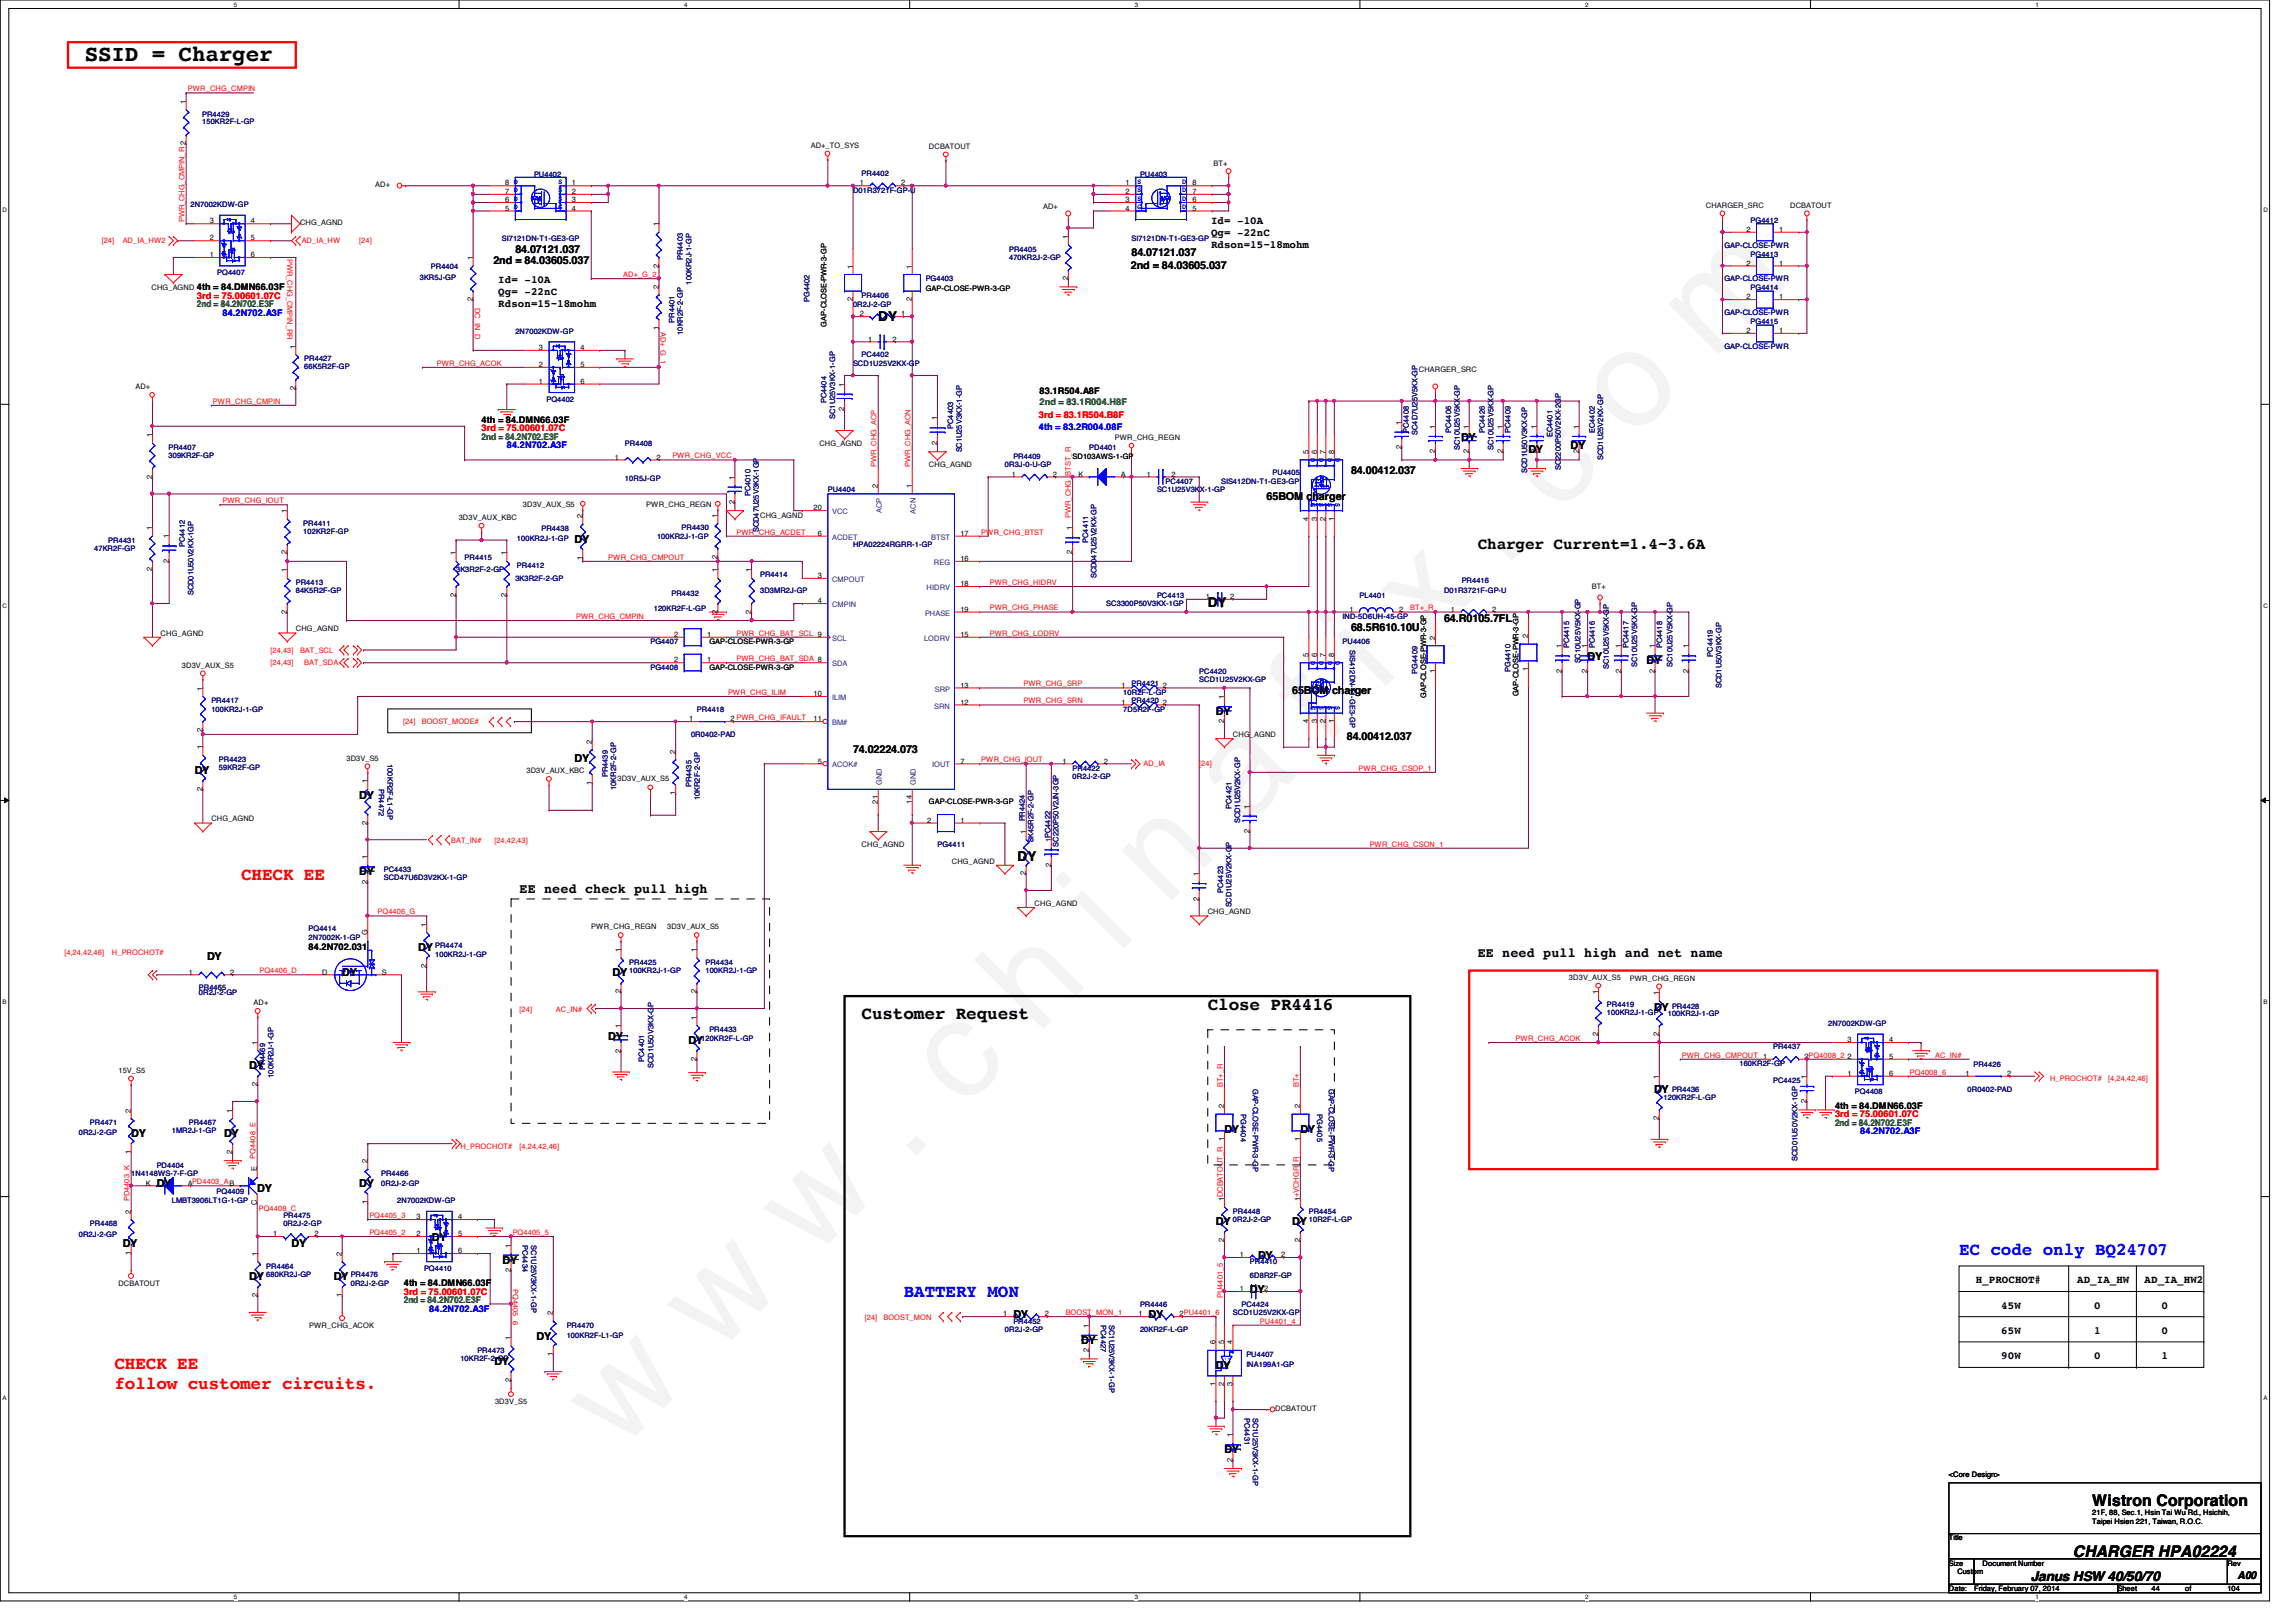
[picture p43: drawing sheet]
<svg xmlns="http://www.w3.org/2000/svg" width="297mm" height="210mm" viewBox="0 0 297 210" stroke-linecap="round" stroke-linejoin="round" font-family="sans-serif">
<defs><g id="words">
<text font-size="17.6" fill="#f0f" x="80.1" y="188" transform="rotate(-45 80.1 188)">w w w . c h i n a f i x . c o m</text>
<text font-size="2.9" x="11" y="7.9">SSID = Charger</text>
<g font-size="2.3" fill="#f00">
<text x="31.2" y="113.8">CHECK EE</text>
<text x="14.8" y="177.2">CHECK EE</text>
<text x="14.8" y="179.7">follow customer circuits.</text>
</g>
<g font-size="2.3">
<text x="111.5" y="131.8">Customer Request</text>
<text x="156.2" y="130.8">Close PR4416</text>
</g>
<g font-size="2.3" fill="#00f">
<text x="116.9" y="167.9">BATTERY MON</text>
<text x="253.4" y="162.4">EC code only BQ24707</text>
</g>
<g font-size="2.1">
<text x="191.2" y="71.1">Charger Current=1.4~3.6A</text>
<text x="270.7" y="194.9">Wistron Corporation</text>
<text x="268.2" y="201.5">CHARGER HPA02224</text>
</g>
<g font-size="1.7">
<text x="113.6" y="41.5">DY</text>
<text x="156.2" y="78.6">DY</text>
<text x="131.7" y="111.4">DY</text>
<text x="67.2" y="115.6">EE need check pull high</text>
<text x="191.2" y="123.8">EE need pull high and net name</text>
<text x="262.7" y="204.6">Janus HSW 40/50/70</text>
</g>
<g font-size="1.4">
<text x="156.7" y="29">Id= -10A</text>
<text x="63.8" y="34.2">2nd = 84.03605.037</text>
<text x="66.7" y="32.7">84.07121.037</text>
<text x="146.3" y="34.8">2nd = 84.03605.037</text>
<text x="146.4" y="33.1">84.07121.037</text>
<text x="156.7" y="30.6">Qg= -22nC</text>
<text x="156.7" y="32.1">Rdson=15~18mohm</text>
<text x="64.5" y="36.7">Id= -10A</text>
<text x="64.5" y="38.2">Qg= -22nC</text>
<text x="64.5" y="39.8">Rdson=15~18mohm</text>
<text x="189" y="57">DY</text>
<text x="197.7" y="58.7">DY</text>
<text x="203.2" y="58.1">DY</text>
<text x="163.9" y="64.7">65BOM charger</text>
<text x="174.8" y="61.4">84.00412.037</text>
<text x="74.3" y="70.2">DY</text>
<text x="174.8" y="81.6">68.5R610.10U</text>
<text x="186.8" y="80.5">64.R0105.7FL</text>
<text x="167.2" y="89.8">65BOM charger</text>
<text x="205.4" y="85.4">DY</text>
<text x="213" y="86">DY</text>
<text x="157.3" y="92.5">DY</text>
<text x="174.2" y="95.8">84.00412.037</text>
<text x="25.2" y="100.2">DY</text>
<text x="74.3" y="98.6">DY</text>
<text x="110.4" y="97.5">74.02224.073</text>
<text x="46.5" y="103.5">DY</text>
<text x="46.5" y="113.3">DY</text>
<text x="26.8" y="124.2">DY</text>
<text x="54.1" y="123.1">DY</text>
<text x="44.3" y="126.4">DY</text>
<text x="79.2" y="126.4">DY</text>
<text x="214" y="130.9">DY</text>
<text x="78.7" y="134.6">DY</text>
<text x="89.1" y="135.1">DY</text>
<text x="32.3" y="138.4">DY</text>
<text x="214" y="141.4">DY</text>
<text x="17" y="147.2">DY</text>
<text x="29" y="147.2">DY</text>
<text x="158.4" y="146.6">DY</text>
<text x="168.2" y="146.6">DY</text>
<text x="20.3" y="153.7">DY</text>
<text x="33.3" y="154.2">DY</text>
<text x="46.5" y="153.7">DY</text>
<text x="15.9" y="161.3">DY</text>
<text x="37.7" y="161.3">DY</text>
<text x="55.9" y="160.6">DY</text>
<text x="157.3" y="158.6">DY</text>
<text x="167.2" y="158.6">DY</text>
<text x="32.3" y="165.7">DY</text>
<text x="43.2" y="165.7">DY</text>
<text x="65" y="163.5">DY</text>
<text x="161.7" y="167.3">DY</text>
<text x="162.8" y="163">DY</text>
<text x="255.6" y="166.1">H_PROCHOT#</text>
<text x="268.7" y="166.1">AD_IA_HW</text>
<text x="277.4" y="166.1">AD_IA_HW2</text>
<text x="69.4" y="173.4">DY</text>
<text x="131.1" y="170.6">DY</text>
<text x="139.9" y="173.9">DY</text>
<text x="148.6" y="170.6">DY</text>
<text x="258.9" y="169.3">45W</text>
<text x="258.9" y="172.6">65W</text>
<text x="270.9" y="169.3">0</text>
<text x="270.9" y="172.6">1</text>
<text x="279.7" y="169.3">0</text>
<text x="279.7" y="172.6">0</text>
<text x="64" y="176.6">DY</text>
<text x="157.3" y="177.2">DY</text>
<text x="258.9" y="175.9">90W</text>
<text x="270.9" y="175.9">0</text>
<text x="279.7" y="175.9">1</text>
<text x="158.4" y="188.1">DY</text>
<text x="289.5" y="204.3">A00</text>
</g>
<g font-size="1.2" fill="#008000">
<text x="25.5" y="39.8">2nd = 84.2N702.E3F</text>
<text x="134.5" y="52.5">2nd = 83.1R004.H8F</text>
<text x="62.3" y="56.9">2nd = 84.2N702.E3F</text>
<text x="237.4" y="145.7">2nd = 84.2N702.E3F</text>
<text x="52.2" y="168.7">2nd = 84.2N702.E3F</text>
</g>
<g font-size="1.2" fill="#f00">
<text x="25.5" y="38.7">3rd = 75.00601.07C</text>
<text x="62.3" y="55.8">3rd = 75.00601.07C</text>
<text x="134.4" y="54.1">3rd = 83.1R504.B8F</text>
<text x="237.4" y="144.6">3rd = 75.00601.07C</text>
<text x="52.2" y="167.6">3rd = 75.00601.07C</text>
</g>
<g font-size="1.2">
<text x="25.5" y="37.6">4th = 84.DMN66.03F</text>
<text x="134.5" y="50.9">83.1R504.A8F</text>
<text x="62.3" y="54.7">4th = 84.DMN66.03F</text>
<text x="39.9" y="122.9">84.2N702.031</text>
<text x="237.4" y="143.6">4th = 84.DMN66.03F</text>
<text x="52.2" y="166.5">4th = 84.DMN66.03F</text>
</g>
<g font-size="1.2" fill="#00f">
<text x="28.8" y="40.9">84.2N702.A3F</text>
<text x="65.6" y="58">84.2N702.A3F</text>
<text x="134.4" y="55.7">4th = 83.2R004.08F</text>
<text x="240.7" y="146.8">84.2N702.A3F</text>
<text x="55.5" y="169.8">84.2N702.A3F</text>
</g>
<g font-size="1" fill="#f00">
<text x="24.3" y="11.8">PWR_CHG_CMPIN</text>
<text x="23.9" y="28.7" transform="rotate(-90 23.9 28.7)">PWR_CHG_CMPIN_R 2</text>
<text x="13.2" y="31.5">[24]</text>
<text x="15.9" y="31.5">AD_IA_HW2</text>
<text x="37.2" y="33.5" transform="rotate(90 37.2 33.5)">PWR_CHG_CMPIN_RR</text>
<text x="39" y="31.5">AD_IA_HW</text>
<text x="46.5" y="31.5">[24]</text>
<text x="80.6" y="35.9">AD+_G_2</text>
<text x="61.4" y="39.9" transform="rotate(90 61.4 39.9)">DC_IN_D</text>
<text x="56.5" y="47.3">PWR_CHG_ACOK</text>
<text x="85.5" y="42.9" transform="rotate(90 85.5 42.9)">AD+_G_1</text>
<text x="27.6" y="52.2">PWR_CHG_CMPIN</text>
<text x="87" y="59.3">PWR_CHG_VCC</text>
<text x="28.8" y="65.1">PWR_CHG_IOUT</text>
<text x="113.4" y="60.4" transform="rotate(-90 113.4 60.4)">PWR_CHG_ACP</text>
<text x="117.8" y="60.4" transform="rotate(-90 117.8 60.4)">PWR_CHG_ACN</text>
<text x="95.3" y="69.2">PWR_CHG_ACDET</text>
<text x="127" y="69.2">PWR_CHG_BTST</text>
<text x="138.6" y="67" transform="rotate(-90 138.6 67)">PWR_CHG_BTST_R</text>
<text x="78.7" y="72.4">PWR_CHG_CMPOUT</text>
<text x="128.1" y="75.7">PWR_CHG_HIDRV</text>
<text x="74.5" y="80.1">PWR_CHG_CMPIN</text>
<text x="95.3" y="82.3">PWR_CHG_BAT_SCL 9</text>
<text x="128.1" y="79">PWR_CHG_PHASE</text>
<text x="128.1" y="82.3">PWR_CHG_LODRV</text>
<text x="182.5" y="79">BT+_R</text>
<text x="35" y="86.1">[24,43]</text>
<text x="35" y="84.5">[24,43]</text>
<text x="38.8" y="84.5">BAT_SCL</text>
<text x="39.4" y="86.1">BAT_SDA</text>
<text x="94.2" y="89.9">PWR_CHG_ILIM</text>
<text x="95.3" y="85.6">PWR_CHG_BAT_SDA 8</text>
<text x="132.4" y="88.8">PWR_CHG_SRP</text>
<text x="52.2" y="93.6">[24]</text>
<text x="54.6" y="93.6">BOOST_MODE#</text>
<text x="132.4" y="91">PWR_CHG_SRN</text>
<text x="127" y="98.6">PWR_CHG_IOUT</text>
<text x="148" y="99.1">AD_IA</text>
<text x="155.1" y="99.1">[24]</text>
<text x="175.8" y="99.7">PWR_CHG_CSOP_1</text>
<text x="58.4" y="109.1">BAT_IN#</text>
<text x="64" y="109.1">[24,42,43]</text>
<text x="177.2" y="109.6">PWR_CHG_CSON_1</text>
<text x="48.8" y="118.3">PQ4406_G</text>
<text x="8.3" y="123.6">[4,24,42,46]</text>
<text x="14.5" y="123.6">H_PROCHOT#</text>
<text x="33.6" y="125.9">PQ4406_D</text>
<text x="67.2" y="131">[24]</text>
<text x="71.9" y="131">AC_IN#</text>
<text x="196.1" y="134.7">PWR_CHG_ACOK</text>
<text x="217.6" y="136.9">PWR_CHG_CMPOUT 1</text>
<text x="250.4" y="136.9">AC_IN#</text>
<text x="158.2" y="140.7" transform="rotate(-90 158.2 140.7)">BT+_R</text>
<text x="168" y="140.7" transform="rotate(-90 168 140.7)">BT+</text>
<text x="247.1" y="139.1">PQ4008_6</text>
<text x="265.2" y="140">H_PROCHOT#</text>
<text x="272.7" y="140">[4,24,42,46]</text>
<text x="33.1" y="150" transform="rotate(-90 33.1 150)">PQ4408_E</text>
<text x="59.6" y="148.7">H_PROCHOT#</text>
<text x="67.2" y="148.7">[4,24,42,46]</text>
<text x="16.8" y="155.4" transform="rotate(-90 16.8 155.4)">PD4403_K</text>
<text x="33.5" y="156.8">PQ4408_C</text>
<text x="47.8" y="159.8">PQ4405_2</text>
<text x="47.8" y="157.6">PQ4405_3</text>
<text x="66.3" y="159.8">PQ4405_5</text>
<text x="66.3" y="166.8" transform="rotate(90 66.3 166.8)">PQ4405_6</text>
<text x="158.2" y="168" transform="rotate(-90 158.2 168)">PU4401_5</text>
<text x="111.9" y="170.9">[24]</text>
<text x="114.3" y="170.9">BOOST_MON</text>
<text x="137.9" y="170.2">BOOST_MON_1</text>
<text x="163" y="171.3">PU4401_4</text>
</g>
<g font-size="1">
<text x="24" y="13.5" transform="rotate(-90 24 13.5)">1</text>
<text x="104.9" y="19.1">AD+_TO_SYS</text>
<text x="120.2" y="19.3">DCBATOUT</text>
<text x="157" y="21.4">BT+</text>
<text x="27.1" y="28.9">3</text>
<text x="32.5" y="28.9">4</text>
<text x="38.8" y="29.2">CHG_AGND</text>
<text x="48.6" y="24.3">AD+</text>
<text x="65.4" y="27.3">5</text>
<text x="65.4" y="26.2">6 D</text>
<text x="65.4" y="25.1">7</text>
<text x="65.4" y="24">8 D</text>
<text x="74" y="24">1</text>
<text x="74" y="25.1">2</text>
<text x="74" y="26.2">3</text>
<text x="74" y="27.3">4</text>
<text x="85.2" y="29.3" transform="rotate(-90 85.2 29.3)">1</text>
<text x="111.2" y="24">1</text>
<text x="116.6" y="24">2</text>
<text x="135" y="27.1">AD+</text>
<text x="145.6" y="24">1</text>
<text x="145.6" y="25.1">2</text>
<text x="145.6" y="26.2">3</text>
<text x="145.6" y="27.3">4</text>
<text x="154.3" y="27.3">5</text>
<text x="154.3" y="26.2">6</text>
<text x="154.3" y="25.1">7</text>
<text x="154.3" y="24">8</text>
<text x="220.7" y="26.9">CHARGER_SRC</text>
<text x="231.6" y="26.9">DCBATOUT</text>
<text x="27.1" y="33.3">1</text>
<text x="27.1" y="31.1">2</text>
<text x="32.5" y="31.1">5</text>
<text x="32.5" y="33.3">6</text>
<text x="61.2" y="33.7" transform="rotate(-90 61.2 33.7)">1</text>
<text x="85.2" y="34.6" transform="rotate(-90 85.2 34.6)">2</text>
<text x="110.3" y="34.8" transform="rotate(-90 110.3 34.8)">1</text>
<text x="118" y="34.8" transform="rotate(-90 118 34.8)">1</text>
<text x="138.2" y="30.9" transform="rotate(-90 138.2 30.9)">1</text>
<text x="225.9" y="34.4">2</text>
<text x="225.9" y="30">2</text>
<text x="230.2" y="34.4">1</text>
<text x="230.2" y="30">1</text>
<text x="19.6" y="37.5">CHG_AGND</text>
<text x="61.2" y="39" transform="rotate(-90 61.2 39)">2</text>
<text x="85.2" y="37.4" transform="rotate(-90 85.2 37.4)">2</text>
<text x="110.3" y="39" transform="rotate(-90 110.3 39)">2</text>
<text x="111.2" y="40.9">2</text>
<text x="116.6" y="40.9">1</text>
<text x="118" y="39" transform="rotate(-90 118 39)">2</text>
<text x="119.8" y="37.7">GAP-CLOSE-PWR-3-GP</text>
<text x="138.2" y="36.3" transform="rotate(-90 138.2 36.3)">2</text>
<text x="225.9" y="38.7">2</text>
<text x="230.2" y="38.7">1</text>
<text x="38.2" y="45.1" transform="rotate(-90 38.2 45.1)">1</text>
<text x="69.7" y="47.5">2</text>
<text x="69.7" y="45.3">3</text>
<text x="75.1" y="45.3">4</text>
<text x="75.1" y="47.5">5</text>
<text x="85.2" y="42.7" transform="rotate(-90 85.2 42.7)">1</text>
<text x="106.9" y="42.3" transform="rotate(-90 106.9 42.3)">GAP-CLOSE-PWR-3-GP</text>
<text x="112.3" y="44.2">1</text>
<text x="115.5" y="44.2">2</text>
<text x="225.9" y="43.1">2</text>
<text x="230.2" y="43.1">1</text>
<text x="17.5" y="50.4">AD+</text>
<text x="38.2" y="50.5" transform="rotate(-90 38.2 50.5)">2</text>
<text x="69.7" y="49.7">1</text>
<text x="75.1" y="49.7">6</text>
<text x="109.2" y="53.2" transform="rotate(-90 109.2 53.2)">2</text>
<text x="109.2" y="50" transform="rotate(-90 109.2 50)">1</text>
<text x="183.6" y="48.2">CHARGER_SRC</text>
<text x="19.7" y="56.6" transform="rotate(-90 19.7 56.6)">1</text>
<text x="79.5" y="59.5">1</text>
<text x="84.9" y="59.5">2</text>
<text x="106" y="57.7">CHG_AGND</text>
<text x="121.2" y="57.6" transform="rotate(-90 121.2 57.6)">2</text>
<text x="121.2" y="54.4" transform="rotate(-90 121.2 54.4)">1</text>
<text x="138.8" y="59.4">SD103AWS-1-GP</text>
<text x="144.2" y="56.9">PWR_CHG_REGN</text>
<text x="169.3" y="58.8" transform="rotate(-90 169.3 58.8)">5</text>
<text x="170.4" y="58.8" transform="rotate(-90 170.4 58.8)">6</text>
<text x="171.5" y="58.8" transform="rotate(-90 171.5 58.8)">7</text>
<text x="172.6" y="58.8" transform="rotate(-90 172.6 58.8)">8</text>
<text x="181.3" y="58.1" transform="rotate(-90 181.3 58.1)">2</text>
<text x="181.3" y="54.9" transform="rotate(-90 181.3 54.9)">1</text>
<text x="185.7" y="58.7" transform="rotate(-90 185.7 58.7)">2</text>
<text x="185.7" y="55.5" transform="rotate(-90 185.7 55.5)">1</text>
<text x="190" y="58.7" transform="rotate(-90 190 58.7)">2</text>
<text x="190" y="55.5" transform="rotate(-90 190 55.5)">1</text>
<text x="194.4" y="58.7" transform="rotate(-90 194.4 58.7)">2</text>
<text x="194.4" y="55.5" transform="rotate(-90 194.4 55.5)">1</text>
<text x="198.8" y="58.7" transform="rotate(-90 198.8 58.7)">2</text>
<text x="198.8" y="55.5" transform="rotate(-90 198.8 55.5)">1</text>
<text x="204.3" y="58.7" transform="rotate(-90 204.3 58.7)">2</text>
<text x="204.3" y="55.5" transform="rotate(-90 204.3 55.5)">1</text>
<text x="19.7" y="61.9" transform="rotate(-90 19.7 61.9)">2</text>
<text x="67.6" y="65.6">3D3V_AUX_S5</text>
<text x="83.6" y="65.6">PWR_CHG_REGN</text>
<text x="95" y="65.2" transform="rotate(-90 95 65.2)">2</text>
<text x="95" y="62.1" transform="rotate(-90 95 62.1)">1</text>
<text x="113.6" y="63.2" transform="rotate(-90 113.6 63.2)">2</text>
<text x="118" y="63.2" transform="rotate(-90 118 63.2)">1</text>
<text x="120.2" y="60.4">CHG_AGND</text>
<text x="130.9" y="61.7">1</text>
<text x="136.2" y="61.7">2</text>
<text x="139.5" y="61.7">K</text>
<text x="145" y="61.7">A</text>
<text x="148.4" y="61.7">1</text>
<text x="151.6" y="61.7">2</text>
<text x="19.7" y="68.6" transform="rotate(-90 19.7 68.6)">1</text>
<text x="21.8" y="69.7" transform="rotate(-90 21.8 69.7)">1</text>
<text x="37.1" y="71.8" transform="rotate(-90 37.1 71.8)">2</text>
<text x="37.1" y="66.4" transform="rotate(-90 37.1 66.4)">1</text>
<text x="59" y="71.9" transform="rotate(-90 59 71.9)">1</text>
<text x="59.3" y="67.3">3D3V_AUX_KBC</text>
<text x="65.5" y="71.9" transform="rotate(-90 65.5 71.9)">1</text>
<text x="75.4" y="67.1" transform="rotate(-90 75.4 67.1)">2</text>
<text x="92.8" y="67" transform="rotate(-90 92.8 67)">1</text>
<text x="98.3" y="67">CHG_AGND</text>
<text x="105.2" y="66">20</text>
<text x="105.8" y="69.3">6</text>
<text x="124.2" y="69.3">17</text>
<text x="138.7" y="71.8" transform="rotate(-90 138.7 71.8)">2</text>
<text x="138.7" y="68.6" transform="rotate(-90 138.7 68.6)">1</text>
<text x="169.3" y="67.4" transform="rotate(-90 169.3 67.4)">4</text>
<text x="170.4" y="67.4" transform="rotate(-90 170.4 67.4)">3</text>
<text x="171.5" y="67.4" transform="rotate(-90 171.5 67.4)">2</text>
<text x="172.6" y="67.4" transform="rotate(-90 172.6 67.4)">1</text>
<text x="19.7" y="74" transform="rotate(-90 19.7 74)">2</text>
<text x="21.8" y="72.9" transform="rotate(-90 21.8 72.9)">2</text>
<text x="37.1" y="74.1" transform="rotate(-90 37.1 74.1)">1</text>
<text x="59" y="77.2" transform="rotate(-90 59 77.2)">2</text>
<text x="65.5" y="77.2" transform="rotate(-90 65.5 77.2)">2</text>
<text x="75.4" y="72.4" transform="rotate(-90 75.4 72.4)">1</text>
<text x="92.8" y="74.1" transform="rotate(-90 92.8 74.1)">1</text>
<text x="92.8" y="72.3" transform="rotate(-90 92.8 72.3)">2</text>
<text x="97.2" y="74.1" transform="rotate(-90 97.2 74.1)">1</text>
<text x="105.8" y="74.8">3</text>
<text x="124.2" y="72.6">16</text>
<text x="124.2" y="75.9">18</text>
<text x="156" y="77.5">1</text>
<text x="159.2" y="77.5">2</text>
<text x="205.9" y="76.2">BT+</text>
<text x="20.8" y="82.3">CHG_AGND</text>
<text x="37.1" y="79.4" transform="rotate(-90 37.1 79.4)">2</text>
<text x="38.3" y="81.7">CHG_AGND</text>
<text x="87.2" y="82.4">2</text>
<text x="91.5" y="82.4">1</text>
<text x="91.8" y="83.4">GAP-CLOSE-PWR-3-GP</text>
<text x="92.8" y="79.4" transform="rotate(-90 92.8 79.4)">2</text>
<text x="97.2" y="79.4" transform="rotate(-90 97.2 79.4)">2</text>
<text x="105.8" y="78.1">4</text>
<text x="124.2" y="79.2">19</text>
<text x="124.2" y="82.4">15</text>
<text x="174.6" y="79.2">1</text>
<text x="181" y="79.2">2</text>
<text x="185.7" y="82.8" transform="rotate(-90 185.7 82.8)">2</text>
<text x="187.7" y="79.2">1</text>
<text x="193" y="79.2">2</text>
<text x="197.7" y="82.6" transform="rotate(-90 197.7 82.6)">2</text>
<text x="202.1" y="83.9" transform="rotate(-90 202.1 83.9)">1</text>
<text x="205.4" y="83.9" transform="rotate(-90 205.4 83.9)">1</text>
<text x="209.7" y="83.9" transform="rotate(-90 209.7 83.9)">1</text>
<text x="214.1" y="83.9" transform="rotate(-90 214.1 83.9)">1</text>
<text x="218.4" y="83.9" transform="rotate(-90 218.4 83.9)">1</text>
<text x="23.5" y="86.4">3D3V_AUX_S5</text>
<text x="26.2" y="89.4" transform="rotate(-90 26.2 89.4)">1</text>
<text x="87.2" y="85.7">2</text>
<text x="91.5" y="85.7">1</text>
<text x="91.8" y="86.7">GAP-CLOSE-PWR-3-GP</text>
<text x="124.2" y="89">13</text>
<text x="145.1" y="89">1</text>
<text x="150.4" y="89">2</text>
<text x="169.3" y="85" transform="rotate(-90 169.3 85)">5</text>
<text x="170.4" y="85" transform="rotate(-90 170.4 85)">6</text>
<text x="171.5" y="85" transform="rotate(-90 171.5 85)">7</text>
<text x="172.6" y="85" transform="rotate(-90 172.6 85)">8</text>
<text x="185.7" y="87.1" transform="rotate(-90 185.7 87.1)">1</text>
<text x="197.7" y="86.8" transform="rotate(-90 197.7 86.8)">1</text>
<text x="202.1" y="87.1" transform="rotate(-90 202.1 87.1)">2</text>
<text x="205.4" y="87.1" transform="rotate(-90 205.4 87.1)">2</text>
<text x="209.7" y="87.1" transform="rotate(-90 209.7 87.1)">2</text>
<text x="214.1" y="87.1" transform="rotate(-90 214.1 87.1)">2</text>
<text x="218.4" y="87.1" transform="rotate(-90 218.4 87.1)">2</text>
<text x="26.2" y="94.7" transform="rotate(-90 26.2 94.7)">2</text>
<text x="89.2" y="93.3">1</text>
<text x="94.5" y="93.3">2 PWR_CHG_IFAULT</text>
<text x="105.2" y="90.1">10</text>
<text x="105.2" y="93.3">11</text>
<text x="124.2" y="91.2">12</text>
<text x="145.1" y="91.2">1</text>
<text x="150.4" y="91.2">2</text>
<text x="158.4" y="93.6" transform="rotate(-90 158.4 93.6)">2</text>
<text x="158.4" y="90.5" transform="rotate(-90 158.4 90.5)">1</text>
<text x="159.5" y="95.4">CHG_AGND</text>
<text x="169.3" y="93.6" transform="rotate(-90 169.3 93.6)">4</text>
<text x="170.4" y="93.6" transform="rotate(-90 170.4 93.6)">3</text>
<text x="171.5" y="93.6" transform="rotate(-90 171.5 93.6)">2</text>
<text x="172.6" y="93.6" transform="rotate(-90 172.6 93.6)">1</text>
<text x="184.5" y="90.3" transform="rotate(-90 184.5 90.3)">GAP-CLOSE-PWR-3-GP</text>
<text x="196.5" y="90.1" transform="rotate(-90 196.5 90.1)">GAP-CLOSE-PWR-3-GP</text>
<text x="26.2" y="97" transform="rotate(-90 26.2 97)">1</text>
<text x="44.8" y="98.4">3D3V_S5</text>
<text x="47.5" y="101.4" transform="rotate(-90 47.5 101.4)">1</text>
<text x="68.1" y="100.1">3D3V_AUX_KBC</text>
<text x="76.6" y="101.6" transform="rotate(-90 76.6 101.6)">1</text>
<text x="76.6" y="96.2" transform="rotate(-90 76.6 96.2)">2</text>
<text x="79.9" y="101">3D3V_AUX_S5</text>
<text x="87.4" y="97.5" transform="rotate(-90 87.4 97.5)">2</text>
<text x="105.8" y="98.8">5</text>
<text x="124.2" y="98.8">7</text>
<text x="137.5" y="98.8">1</text>
<text x="142.8" y="98.8">2</text>
<text x="26.2" y="102.4" transform="rotate(-90 26.2 102.4)">2</text>
<text x="27.3" y="106.3">CHG_AGND</text>
<text x="47.5" y="106.7" transform="rotate(-90 47.5 106.7)">2</text>
<text x="87.4" y="102.9" transform="rotate(-90 87.4 102.9)">1</text>
<text x="113.6" y="104" transform="rotate(-90 113.6 104)">21</text>
<text x="118" y="104" transform="rotate(-90 118 104)">14</text>
<text x="120" y="106.5">2</text>
<text x="120.2" y="104.1">GAP-CLOSE-PWR-3-GP</text>
<text x="124.2" y="106.5">1</text>
<text x="132.7" y="107.9" transform="rotate(-90 132.7 107.9)">1</text>
<text x="161.7" y="107.8" transform="rotate(-90 161.7 107.8)">2</text>
<text x="161.7" y="104.6" transform="rotate(-90 161.7 104.6)">1</text>
<text x="47.5" y="111.2" transform="rotate(-90 47.5 111.2)">1</text>
<text x="111.5" y="109.6">CHG_AGND</text>
<text x="123.1" y="111.8">CHG_AGND</text>
<text x="132.7" y="113.3" transform="rotate(-90 132.7 113.3)">2</text>
<text x="136" y="112.2" transform="rotate(-90 136 112.2)">2</text>
<text x="136" y="109" transform="rotate(-90 136 109)">1PC4422</text>
<text x="155.1" y="113.4" transform="rotate(-90 155.1 113.4)">1</text>
<text x="47.5" y="114.4" transform="rotate(-90 47.5 114.4)">2</text>
<text x="55.2" y="119.9" transform="rotate(-90 55.2 119.9)">1</text>
<text x="133.9" y="117.2">CHG_AGND</text>
<text x="155.1" y="116.5" transform="rotate(-90 155.1 116.5)">2</text>
<text x="156.2" y="118.3">CHG_AGND</text>
<text x="47.5" y="121" transform="rotate(-90 47.5 121)">G</text>
<text x="55.2" y="125.3" transform="rotate(-90 55.2 125.3)">2</text>
<text x="76.5" y="120.3">PWR_CHG_REGN</text>
<text x="80.3" y="123.2" transform="rotate(-90 80.3 123.2)">1</text>
<text x="86.3" y="120.3">3D3V_AUX_S5</text>
<text x="90.1" y="123.2" transform="rotate(-90 90.1 123.2)">1</text>
<text x="24.4" y="126.1">1</text>
<text x="29.8" y="126.1">2</text>
<text x="32.8" y="130.1">AD+</text>
<text x="41.7" y="126.1">D</text>
<text x="49.4" y="126.1">S</text>
<text x="80.3" y="128.6" transform="rotate(-90 80.3 128.6)">2</text>
<text x="90.1" y="132" transform="rotate(-90 90.1 132)">1</text>
<text x="90.1" y="128.6" transform="rotate(-90 90.1 128.6)">2</text>
<text x="203" y="126.8">3D3V_AUX_S5</text>
<text x="206.8" y="128.7" transform="rotate(-90 206.8 128.7)">1</text>
<text x="210.9" y="127">PWR_CHG_REGN</text>
<text x="214.6" y="128.8" transform="rotate(-90 214.6 128.8)">1</text>
<text x="33.3" y="135.2" transform="rotate(-90 33.3 135.2)">1</text>
<text x="80.3" y="136.2" transform="rotate(-90 80.3 136.2)">2</text>
<text x="80.3" y="133.1" transform="rotate(-90 80.3 133.1)">1</text>
<text x="90.1" y="137.3" transform="rotate(-90 90.1 137.3)">2</text>
<text x="206.8" y="134" transform="rotate(-90 206.8 134)">2</text>
<text x="214.6" y="134.1" transform="rotate(-90 214.6 134.1)">2</text>
<text x="233.5" y="137">2PQ4008_2</text>
<text x="239" y="137">2</text>
<text x="239" y="134.9">3</text>
<text x="244.4" y="134.9">4</text>
<text x="244.4" y="137">5</text>
<text x="15.3" y="138.9">15V_S5</text>
<text x="16.9" y="144" transform="rotate(-90 16.9 144)">2</text>
<text x="30.1" y="144" transform="rotate(-90 30.1 144)">1</text>
<text x="33.3" y="140.6" transform="rotate(-90 33.3 140.6)">2</text>
<text x="158.4" y="143.4" transform="rotate(-90 158.4 143.4)">2</text>
<text x="168.2" y="143.4" transform="rotate(-90 168.2 143.4)">2</text>
<text x="214.6" y="139.6" transform="rotate(-90 214.6 139.6)">1</text>
<text x="233.7" y="142.7" transform="rotate(-90 233.7 142.7)">2</text>
<text x="233.7" y="139.6" transform="rotate(-90 233.7 139.6)">1</text>
<text x="239" y="139.2">1</text>
<text x="244.4" y="139.2">6</text>
<text x="254.3" y="139.2">1</text>
<text x="259.7" y="139.2">2</text>
<text x="16.9" y="149.3" transform="rotate(-90 16.9 149.3)">1</text>
<text x="30.1" y="149.3" transform="rotate(-90 30.1 149.3)">2</text>
<text x="158.4" y="147.7" transform="rotate(-90 158.4 147.7)">1</text>
<text x="168.2" y="147.7" transform="rotate(-90 168.2 147.7)">1</text>
<text x="214.6" y="144.9" transform="rotate(-90 214.6 144.9)">2</text>
<text x="18.9" y="153.4">K</text>
<text x="24.3" y="153.4">APD4403_AB</text>
<text x="33.2" y="156" transform="rotate(-90 33.2 156)">C</text>
<text x="33.2" y="151.6" transform="rotate(-90 33.2 151.6)">E</text>
<text x="47.5" y="155.9" transform="rotate(-90 47.5 155.9)">1</text>
<text x="47.5" y="150.5" transform="rotate(-90 47.5 150.5)">2</text>
<text x="158.4" y="155.4" transform="rotate(-90 158.4 155.4)">1DCBATOUT_R</text>
<text x="168.2" y="155.4" transform="rotate(-90 168.2 155.4)">1+VCHGR_R</text>
<text x="16.9" y="157.1" transform="rotate(-90 16.9 157.1)">2</text>
<text x="35.3" y="160">1</text>
<text x="40.7" y="160">2</text>
<text x="53.9" y="160">2</text>
<text x="53.9" y="157.8">3</text>
<text x="59.3" y="157.8">4</text>
<text x="59.3" y="160">5</text>
<text x="66.1" y="161.5" transform="rotate(-90 66.1 161.5)">1</text>
<text x="158.4" y="160.8" transform="rotate(-90 158.4 160.8)">2</text>
<text x="168.2" y="160.8" transform="rotate(-90 168.2 160.8)">2</text>
<text x="15.3" y="166.4">DCBATOUT</text>
<text x="16.9" y="162.4" transform="rotate(-90 16.9 162.4)">1</text>
<text x="33.3" y="167.9" transform="rotate(-90 33.3 167.9)">2</text>
<text x="33.3" y="162.5" transform="rotate(-90 33.3 162.5)">1</text>
<text x="44.2" y="167.9" transform="rotate(-90 44.2 167.9)">1</text>
<text x="44.2" y="162.5" transform="rotate(-90 44.2 162.5)">2</text>
<text x="53.9" y="162.2">1</text>
<text x="59.3" y="162.2">6</text>
<text x="66.1" y="164.6" transform="rotate(-90 66.1 164.6)">2</text>
<text x="160.4" y="162.7">1</text>
<text x="160.4" y="167.1">1</text>
<text x="163.5" y="167.1">2</text>
<text x="165.7" y="162.7">2</text>
<text x="40" y="171.8">PWR_CHG_ACOK</text>
<text x="66.1" y="173.4" transform="rotate(-90 66.1 173.4)">1</text>
<text x="71.5" y="170.2" transform="rotate(-90 71.5 170.2)">2</text>
<text x="129.8" y="170.3">1</text>
<text x="135.2" y="170.3">2</text>
<text x="140.9" y="171.8" transform="rotate(-90 140.9 171.8)">1</text>
<text x="147.3" y="170.3">1</text>
<text x="152.6" y="170.3">2PU4401_6</text>
<text x="157.3" y="174" transform="rotate(-90 157.3 174)">6</text>
<text x="158.4" y="174" transform="rotate(-90 158.4 174)">5</text>
<text x="159.5" y="174" transform="rotate(-90 159.5 174)">4</text>
<text x="66.1" y="178.8" transform="rotate(-90 66.1 178.8)">2</text>
<text x="71.5" y="175.5" transform="rotate(-90 71.5 175.5)">1</text>
<text x="140.9" y="175" transform="rotate(-90 140.9 175)">2</text>
<text x="157.3" y="179.4" transform="rotate(-90 157.3 179.4)">1</text>
<text x="158.4" y="179.4" transform="rotate(-90 158.4 179.4)">2</text>
<text x="159.5" y="179.4" transform="rotate(-90 159.5 179.4)">3</text>
<text x="64" y="181.7">3D3V_S5</text>
<text x="165" y="182.6">DCBATOUT</text>
<text x="159.5" y="189.2" transform="rotate(-90 159.5 189.2)">2</text>
<text x="159.5" y="186" transform="rotate(-90 159.5 186)">1</text>
<text x="252.1" y="191.2">&lt;Core Design&gt;</text>
<text x="270.7" y="196.1">21F, 88, Sec.1, Hsin Tai Wu Rd., Hsichih,</text>
<text x="270.7" y="197.2">Taipei Hsien 221, Taiwan, R.O.C.</text>
<text x="252.1" y="199.3">Title</text>
<text x="252.1" y="202.6">Size</text>
<text x="253.2" y="203.7">Custom</text>
<text x="256.5" y="202.6">Document Number</text>
<text x="288.2" y="202.6">Rev</text>
<text x="252.1" y="205.9">Date:</text>
<text x="255.4" y="205.9">Friday, February 07, 2014</text>
<text x="274" y="205.9">Sheet</text>
<text x="278.3" y="205.9">44</text>
<text x="282.7" y="205.9">of</text>
<text x="288.2" y="205.9">104</text>
</g>
<g font-size="1" fill="#000080">
<text x="26.2" y="15.1">PR4429</text>
<text x="26.2" y="16.1">150KR2F-L-GP</text>
<text x="69.1" y="22.9">PU4402</text>
<text x="111.5" y="22.7">PR4402</text>
<text x="147.5" y="22.9">PU4403</text>
<text x="24.6" y="26.8">2N7002KDW-GP</text>
<text x="110.4" y="24.9">D01R3721F-GP-U</text>
<text x="226.5" y="28.9">PG4412</text>
<text x="28.1" y="35.6">PQ4407</text>
<text x="55.7" y="34.8">PR4404</text>
<text x="64.9" y="31.2">SI7121DN-T1-GE3-GP</text>
<text x="88.3" y="33.7" transform="rotate(-90 88.3 33.7)">PR4403</text>
<text x="130.6" y="32.6">PR4405</text>
<text x="130.6" y="33.7">470KR2J-2-GP</text>
<text x="146.4" y="31.2">SI7121DN-T1-GE3-GP</text>
<text x="223.1" y="32">GAP-CLOSE-PWR</text>
<text x="226.5" y="33.2">PG4413</text>
<text x="54.3" y="36.3">3KR5J-GP</text>
<text x="87.2" y="41.7" transform="rotate(-90 87.2 41.7)">PR4401</text>
<text x="89.4" y="36.8" transform="rotate(-90 89.4 36.8)">100KR2J-1-GP</text>
<text x="104.7" y="39.1" transform="rotate(-90 104.7 39.1)">PG4402</text>
<text x="110.4" y="39.7">0R2J-2-GP</text>
<text x="111.5" y="38.6">PR4406</text>
<text x="119.8" y="36.4">PG4403</text>
<text x="223.1" y="36.4">GAP-CLOSE-PWR</text>
<text x="223.1" y="40.8">GAP-CLOSE-PWR</text>
<text x="226.5" y="37.6">PG4414</text>
<text x="226.5" y="42">PG4415</text>
<text x="39.4" y="46.8">PR4427</text>
<text x="39.4" y="47.8">66K5R2F-GP</text>
<text x="66.7" y="43.2">2N7002KDW-GP</text>
<text x="88.3" y="43.3" transform="rotate(-90 88.3 43.3)">10KR2F-2-GP</text>
<text x="110.4" y="47.3">SCD1U25V2KX-GP</text>
<text x="111.5" y="46.2">PC4402</text>
<text x="223.1" y="45.1">GAP-CLOSE-PWR</text>
<text x="70.7" y="52">PQ4402</text>
<text x="106.9" y="52.2" transform="rotate(-90 106.9 52.2)">PC4404</text>
<text x="21.8" y="58.3">PR4407</text>
<text x="21.8" y="59.2">309KR2F-GP</text>
<text x="80.9" y="57.7">PR4408</text>
<text x="108" y="54.2" transform="rotate(-90 108 54.2)">SC1U25V3KX-1-GP</text>
<text x="123.3" y="55.5" transform="rotate(-90 123.3 55.5)">PC4403</text>
<text x="124.4" y="58.5" transform="rotate(-90 124.4 58.5)">SC1U25V3KX-1-GP</text>
<text x="131.1" y="59.4">PR4409</text>
<text x="140.9" y="58.3">PD4401</text>
<text x="182.3" y="56" transform="rotate(-90 182.3 56)">PC4408</text>
<text x="183.4" y="56.3" transform="rotate(-90 183.4 56.3)">SC4D7U25V5KX-GP</text>
<text x="187.7" y="56" transform="rotate(-90 187.7 56)">PC4406</text>
<text x="188.8" y="58.2" transform="rotate(-90 188.8 58.2)">SC10U25V5KX-GP</text>
<text x="192.1" y="56" transform="rotate(-90 192.1 56)">PC4426</text>
<text x="193.2" y="58.2" transform="rotate(-90 193.2 58.2)">SC10U25V5KX-GP</text>
<text x="195.4" y="56" transform="rotate(-90 195.4 56)">PC4409</text>
<text x="200.9" y="56.6" transform="rotate(-90 200.9 56.6)">EC4401</text>
<text x="206.3" y="56" transform="rotate(-90 206.3 56)">EC4402</text>
<text x="207.4" y="59.5" transform="rotate(-90 207.4 59.5)">SCD1U25V2KX-GP</text>
<text x="80.9" y="62.2">10R5J-GP</text>
<text x="97.1" y="64.2" transform="rotate(-90 97.1 64.2)">PC4010</text>
<text x="107.1" y="63.7">PU4404</text>
<text x="130" y="60.4">0R3J-0-U-GP</text>
<text x="149.7" y="63.7">SC1U25V3KX-1-GP</text>
<text x="150.8" y="62.6">PC4407</text>
<text x="158" y="62.6">SIS412DN-T1-GE3-GP</text>
<text x="164.6" y="61.5">PU4405</text>
<text x="197.6" y="61.2" transform="rotate(-90 197.6 61.2)">SCD1U50V3KX-GP</text>
<text x="201.9" y="60.8" transform="rotate(-90 201.9 60.8)">SC2200P50V2KX-2GP</text>
<text x="12.2" y="71.2">47KR2F-GP</text>
<text x="14" y="70.3">PR4431</text>
<text x="23.9" y="70.8" transform="rotate(-90 23.9 70.8)">PC4412</text>
<text x="39.2" y="68.1">PR4411</text>
<text x="39.2" y="69">102KR2F-GP</text>
<text x="66.9" y="70">100KR2J-1-GP</text>
<text x="70.1" y="68.7">PR4438</text>
<text x="85" y="69.7">100KR2J-1-GP</text>
<text x="88.2" y="68.6">PR4430</text>
<text x="98.2" y="68.8" transform="rotate(-90 98.2 68.8)">SCD47U25V3KX-1GP</text>
<text x="110.4" y="70.8">HPA02224RGRR-1-GP</text>
<text x="140.8" y="70.2" transform="rotate(-90 140.8 70.2)">PC4411</text>
<text x="25" y="77" transform="rotate(-90 25 77)">SCD01U50V2KX-1GP</text>
<text x="38.3" y="75.7">PR4413</text>
<text x="38.3" y="76.7">84K5R2F-GP</text>
<text x="59" y="74.1">3K3R2F-2-GP</text>
<text x="60.1" y="72.4">PR4415</text>
<text x="66.7" y="75.2">3K3R2F-2-GP</text>
<text x="66.9" y="73.5">PR4412</text>
<text x="86.9" y="77.1">PR4432</text>
<text x="98.3" y="74.6">PR4414</text>
<text x="98.3" y="76.8">3D3MR2J-GP</text>
<text x="141.9" y="74.8" transform="rotate(-90 141.9 74.8)">SCD047U25V2KX-GP</text>
<text x="149.7" y="77.3">PC4413</text>
<text x="175.9" y="77.3">PL4401</text>
<text x="186.8" y="76.8">D01R3721F-GP-U</text>
<text x="189.1" y="75.4">PR4416</text>
<text x="84.2" y="83.4">PG4407</text>
<text x="84.6" y="79.1">120KR2F-L-GP</text>
<text x="143.1" y="78.4">SC3300P50V3KX-1GP</text>
<text x="173.7" y="80.1">IND-5D6UH-45-GP</text>
<text x="173.7" y="83.4">PU4406</text>
<text x="203" y="83.9" transform="rotate(-90 203 83.9)">PC4415</text>
<text x="206.3" y="83.9" transform="rotate(-90 206.3 83.9)">PC4416</text>
<text x="210.7" y="83.9" transform="rotate(-90 210.7 83.9)">PC4417</text>
<text x="215.1" y="83.9" transform="rotate(-90 215.1 83.9)">PC4418</text>
<text x="84.2" y="86.7">PG4408</text>
<text x="145.3" y="89.9">10R2F-L-GP</text>
<text x="146.4" y="88.8">PR4421</text>
<text x="155.1" y="87.2">PC4420</text>
<text x="155.1" y="88.3">SCD1U25V2KX-GP</text>
<text x="174.6" y="84.1" transform="rotate(90 174.6 84.1)">SIS412DN-T1-GE3-GP</text>
<text x="183.4" y="87.2" transform="rotate(-90 183.4 87.2)">PG4409</text>
<text x="195.4" y="87" transform="rotate(-90 195.4 87)">PG4410</text>
<text x="204.5" y="85.9" transform="rotate(-90 204.5 85.9)">SC10U25V5KX-GP</text>
<text x="208.1" y="86.5" transform="rotate(-90 208.1 86.5)">SC10U25V5KX-GP</text>
<text x="211.8" y="86.3" transform="rotate(-90 211.8 86.3)">SC10U25V5KX-GP</text>
<text x="216.4" y="86.3" transform="rotate(-90 216.4 86.3)">SC10U25V5KX-GP</text>
<text x="221.6" y="85" transform="rotate(-90 221.6 85)">PC4419</text>
<text x="222.7" y="89" transform="rotate(-90 222.7 89)">SCD1U50V3KX-GP</text>
<text x="27.3" y="91">PR4417</text>
<text x="27.3" y="92.1">100KR2J-1-GP</text>
<text x="89.4" y="95.4">0R0402-PAD</text>
<text x="90.2" y="92.2">PR4418</text>
<text x="145.3" y="92.1">7D5R2F-GP</text>
<text x="146.4" y="91">PR4420</text>
<text x="28.3" y="98.6">PR4423</text>
<text x="28.3" y="99.7">59KR2F-GP</text>
<text x="50.1" y="98.8" transform="rotate(90 50.1 98.8)">100KR2F-L1-GP</text>
<text x="78.7" y="100.6" transform="rotate(-90 78.7 100.6)">PR4439</text>
<text x="89.4" y="101.9" transform="rotate(-90 89.4 101.9)">PR4435</text>
<text x="138.8" y="99.7">PR4422</text>
<text x="138.8" y="100.8">0R2J-2-GP</text>
<text x="49" y="102.2" transform="rotate(90 49 102.2)">PR4472</text>
<text x="79.7" y="102.2" transform="rotate(-90 79.7 102.2)">10KR2F-2-GP</text>
<text x="90.5" y="103.5" transform="rotate(-90 90.5 103.5)">10KR2F-2-GP</text>
<text x="132.6" y="106.3" transform="rotate(-90 132.6 106.3)">PR4424</text>
<text x="159.3" y="104.6" transform="rotate(-90 159.3 104.6)">PC4421</text>
<text x="160.4" y="106.5" transform="rotate(-90 160.4 106.5)">SCD1U25V2KX-GP</text>
<text x="49.7" y="112.9">PC4433</text>
<text x="49.7" y="113.8">SCD47U6D3V2KX-1-GP</text>
<text x="121.3" y="109.6">PG4411</text>
<text x="133.7" y="109" transform="rotate(-90 133.7 109)">8K45R2F-2-GP</text>
<text x="136.9" y="109.6" transform="rotate(-90 136.9 109.6)">SC220P50V2JN-3GP</text>
<text x="158.2" y="115.6" transform="rotate(-90 158.2 115.6)">PC4423</text>
<text x="159.3" y="117.4" transform="rotate(-90 159.3 117.4)">SCD1U25V2KX-GP</text>
<text x="39.9" y="120.5">PQ4414</text>
<text x="39.9" y="121.6">2N7002K-1-GP</text>
<text x="56.3" y="122.7">PR4474</text>
<text x="56.3" y="123.8">100KR2J-1-GP</text>
<text x="81.4" y="124.9">PR4425</text>
<text x="81.4" y="125.9">100KR2J-1-GP</text>
<text x="91.3" y="124.9">PR4434</text>
<text x="91.3" y="125.9">100KR2J-1-GP</text>
<text x="25.7" y="128.1">PR4465</text>
<text x="25.7" y="128.8">0R2J-2-GP</text>
<text x="207.9" y="130.3">PR4419</text>
<text x="207.9" y="131.4">100KR2J-1-GP</text>
<text x="215.8" y="131.5">100KR2J-1-GP</text>
<text x="216.3" y="130.6">PR4428</text>
<text x="83.4" y="137.4" transform="rotate(-90 83.4 137.4)">PC4401</text>
<text x="90.7" y="134.7">120KR2F-L-GP</text>
<text x="91.8" y="133.6">PR4433</text>
<text x="225" y="138">160KR2F-GP</text>
<text x="229.4" y="135.8">PR4437</text>
<text x="236.5" y="132.7">2N7002KDW-GP</text>
<text x="34.3" y="138.5" transform="rotate(-90 34.3 138.5)">PR4469</text>
<text x="35.4" y="139.5" transform="rotate(-90 35.4 139.5)">100KR2J-1-GP</text>
<text x="84.5" y="138.2" transform="rotate(-90 84.5 138.2)">SCD1U50V3KX-GP</text>
<text x="162.1" y="140.9" transform="rotate(90 162.1 140.9)">GAP-CLOSE-PWR-3-GP</text>
<text x="171.9" y="140.9" transform="rotate(90 171.9 140.9)">GAP-CLOSE-PWR-3-GP</text>
<text x="215.2" y="142.3">120KR2F-L-GP</text>
<text x="216.3" y="141.3">PR4436</text>
<text x="229.4" y="140.2">PC4425</text>
<text x="240" y="141.6">PQ4408</text>
<text x="254.5" y="141.3">0R0402-PAD</text>
<text x="255.3" y="138.1">PR4426</text>
<text x="10.2" y="146.9">0R2J-2-GP</text>
<text x="11.6" y="145.6">PR4471</text>
<text x="22.2" y="146.6">1MR2J-1-GP</text>
<text x="24.4" y="145.6">PR4467</text>
<text x="160.5" y="144.2" transform="rotate(90 160.5 144.2)">PG4404</text>
<text x="170.4" y="144.2" transform="rotate(90 170.4 144.2)">PG4405</text>
<text x="17" y="152.2">1N4148WS-7-F-GP</text>
<text x="20.3" y="151.1">PD4404</text>
<text x="22.2" y="155.7">LMBT3906LT1G-1-GP</text>
<text x="28" y="154.6">PQ4409</text>
<text x="49.3" y="152.2">PR4466</text>
<text x="49.3" y="153.5">0R2J-2-GP</text>
<text x="51.4" y="155.7">2N7002KDW-GP</text>
<text x="232.5" y="150.2" transform="rotate(-90 232.5 150.2)">SCD01U50V2KX-1GP</text>
<text x="10.2" y="160">0R2J-2-GP</text>
<text x="11.6" y="158.7">PR4468</text>
<text x="36.7" y="157.6">PR4475</text>
<text x="36.7" y="158.7">0R2J-2-GP</text>
<text x="67.6" y="161.1" transform="rotate(90 67.6 161.1)">PC4434</text>
<text x="68.7" y="161.1" transform="rotate(90 68.7 161.1)">SC1U25V3KX-1-GP</text>
<text x="159.5" y="157.1">PR4448</text>
<text x="159.5" y="158.2">0R2J-2-GP</text>
<text x="169.3" y="157.1">PR4454</text>
<text x="169.3" y="158.2">10R2F-L-GP</text>
<text x="34.5" y="164.2">PR4464</text>
<text x="34.5" y="165.3">680KR2J-GP</text>
<text x="45.4" y="165.3">PR4476</text>
<text x="45.4" y="166.4">0R2J-2-GP</text>
<text x="54.9" y="164.5">PQ4410</text>
<text x="161.7" y="163.6">PR4410</text>
<text x="161.7" y="165.4">6D8R2F-GP</text>
<text x="73.3" y="171.8">PR4470</text>
<text x="73.3" y="173.1">100KR2F-L1-GP</text>
<text x="130" y="172.4">0R2J-2-GP</text>
<text x="131.1" y="171.3">PR4452</text>
<text x="142.4" y="171.5" transform="rotate(90 142.4 171.5)">PC4427</text>
<text x="143.5" y="171.5" transform="rotate(90 143.5 171.5)">SC1U25V3KX-1-GP</text>
<text x="147.5" y="169.1">PR4446</text>
<text x="147.5" y="172.4">20KR2F-L-GP</text>
<text x="159.5" y="170.2">SCD1U25V2KX-GP</text>
<text x="160.6" y="169.1">PC4424</text>
<text x="59.6" y="176.2">10KR2F-2-GP</text>
<text x="61.8" y="175.1">PR4473</text>
<text x="161.2" y="175.6">PU4407</text>
<text x="161.2" y="177">INA199A1-GP</text>
<text x="161" y="183.5" transform="rotate(90 161 183.5)">PC4431</text>
<text x="162.1" y="183.5" transform="rotate(90 162.1 183.5)">SC1U25V3KX-1-GP</text>
</g>
<g font-size="1" fill="#00f">
<text x="66.5" y="23.9">D</text>
<text x="72.3" y="23.9">S</text>
<text x="147.1" y="23.9">S</text>
<text x="152.9" y="23.9">D</text>
<text x="66.5" y="27">D</text>
<text x="66.5" y="24.8">D</text>
<text x="66.5" y="26">D</text>
<text x="72.3" y="24.8">S</text>
<text x="72.3" y="26">S</text>
<text x="72.3" y="27">G</text>
<text x="147.1" y="24.8">S</text>
<text x="147.1" y="26">S</text>
<text x="147.1" y="27">G</text>
<text x="152.9" y="26">D</text>
<text x="152.9" y="24.8">D</text>
<text x="152.9" y="27">D</text>
<text x="169.6" y="59.3" transform="rotate(90 169.6 59.3)">D</text>
<text x="170.7" y="59.3" transform="rotate(90 170.7 59.3)">D</text>
<text x="171.8" y="59.3" transform="rotate(90 171.8 59.3)">D</text>
<text x="172.8" y="59.3" transform="rotate(90 172.8 59.3)">D</text>
<text x="169.6" y="65.1" transform="rotate(90 169.6 65.1)">G</text>
<text x="170.7" y="65.1" transform="rotate(90 170.7 65.1)">S</text>
<text x="171.8" y="65.1" transform="rotate(90 171.8 65.1)">S</text>
<text x="172.8" y="65.1" transform="rotate(90 172.8 65.1)">S</text>
<text x="169.6" y="85.5" transform="rotate(90 169.6 85.5)">D</text>
<text x="170.7" y="85.5" transform="rotate(90 170.7 85.5)">D</text>
<text x="171.8" y="85.5" transform="rotate(90 171.8 85.5)">D</text>
<text x="172.8" y="85.5" transform="rotate(90 172.8 85.5)">D</text>
<text x="169.6" y="91.3" transform="rotate(90 169.6 91.3)">G</text>
<text x="170.7" y="91.3" transform="rotate(90 170.7 91.3)">S</text>
<text x="171.8" y="91.3" transform="rotate(90 171.8 91.3)">S</text>
<text x="172.8" y="91.3" transform="rotate(90 172.8 91.3)">S</text>
</g>
<g font-size="1" fill="#004080">
<text x="107.7" y="66.5">VCC</text>
<text x="107.7" y="69.8">ACDET</text>
<text x="114.1" y="66.4" transform="rotate(-90 114.1 66.4)">ACP</text>
<text x="118.5" y="66.5" transform="rotate(-90 118.5 66.5)">ACN</text>
<text x="120.5" y="69.8">BTST</text>
<text x="107.7" y="75.3">CMPOUT</text>
<text x="119.9" y="76.4">HIDRV</text>
<text x="120.8" y="73.1">REG</text>
<text x="107.7" y="82.9">SCL</text>
<text x="107.7" y="78.6">CMPIN</text>
<text x="119.5" y="82.9">LODRV</text>
<text x="119.7" y="79.7">PHASE</text>
<text x="107.7" y="86.2">SDA</text>
<text x="120.9" y="89.5">SRP</text>
<text x="107.7" y="90.6">ILIM</text>
<text x="107.7" y="93.9">BM#</text>
<text x="120.9" y="91.7">SRN</text>
<text x="107.7" y="99.3">ACOK#</text>
<text x="114.1" y="101.6" transform="rotate(-90 114.1 101.6)">GND</text>
<text x="118.5" y="101.6" transform="rotate(-90 118.5 101.6)">GND</text>
<text x="120.6" y="99.3">IOUT</text>
</g>
<g font-size=".8">
<text x="30.3" y=".8">5</text>
<text x="88.5" y=".8">4</text>
<text x="146.8" y=".8">3</text>
<text x="205.1" y=".8">2</text>
<text x="263.4" y=".8">1</text>
<text x=".3" y="27.4">D</text>
<text x="292.8" y="27.4">D</text>
<text x=".3" y="78.7">C</text>
<text x="292.8" y="78.7">C</text>
<text x=".3" y="129.9">B</text>
<text x="292.8" y="129.9">B</text>
<text x=".3" y="181.2">A</text>
<text x="292.8" y="181.2">A</text>
<text x="30.3" y="207">5</text>
<text x="88.5" y="207">4</text>
<text x="146.8" y="207">3</text>
<text x="205.1" y="207">2</text>
<text x="263.4" y="207">1</text>
</g>
<g font-size=".5" fill="#00f">
<text x="158.7" y="176" transform="rotate(-90 158.7 176)">-</text>
<text x="159.2" y="176" transform="rotate(-90 159.2 176)">+</text>
</g>
</g></defs>
<path d="M0 0h293.6v207.2h-293.6zM1.1 1.1h291.4v205h-291.4z" fill="none" stroke="#000" stroke-width=".13"/>
<g fill="#fff">
<path d="M30.3 .1h.4v.9h-.4z"/>
<path d="M30.3 206.2h.4v.9h-.4z"/>
</g>
<path d="M59.4 0v1.1M59.4 206.1v1.1" fill="none" stroke="#000" stroke-width=".13"/>
<g fill="#fff">
<path d="M88.5 .1h.4v.9h-.4z"/>
<path d="M88.5 206.2h.4v.9h-.4z"/>
</g>
<path d="M117.7 0v1.1M117.7 206.1v1.1" fill="none" stroke="#000" stroke-width=".13"/>
<g fill="#fff">
<path d="M146.8 .1h.4v.9h-.4z"/>
<path d="M146.8 206.2h.4v.9h-.4z"/>
</g>
<path d="M175.9 0v1.1M175.9 206.1v1.1" fill="none" stroke="#000" stroke-width=".13"/>
<g fill="#fff">
<path d="M205.1 .1h.4v.9h-.4z"/>
<path d="M205.1 206.2h.4v.9h-.4z"/>
</g>
<path d="M234.2 0v1.1M234.2 206.1v1.1" fill="none" stroke="#000" stroke-width=".13"/>
<g fill="#fff">
<path d="M263.4 .1h.4v.9h-.4z"/>
<path d="M263.4 206.2h.4v.9h-.4z"/>
<path d="M.3 26.7h.6v.9h-.6z"/>
<path d="M292.8 26.7h.6v.9h-.6z"/>
<path d="M.3 77.9h.6v.9h-.6z"/>
<path d="M292.8 77.9h.6v.9h-.6z"/>
</g>
<path d="M0 52.3h1.1M292.5 52.3h1.1" fill="none" stroke="#000" stroke-width=".13"/>
<g fill="#fff">
<path d="M.3 129.2h.5v.9h-.5z"/>
<path d="M292.8 129.2h.5v.9h-.5z"/>
</g>
<path d="M0 103.6h1.1M.6 103.3l.5 .3-.5 .3zM292.5 103.6l.6-.3v.6zM292.5 103.6h1.1" fill="none" stroke="#000" stroke-width=".13"/>
<path d="M.6 103.3l.5 .3-.5 .3zM292.5 103.6l.6-.3v.6z" fill="#000"/>
<g fill="#fff">
<path d="M.3 180.5h.5v.9h-.5z"/>
<path d="M292.8 180.5h.5v.9h-.5z"/>
</g>
<path d="M0 154.9h1.1M292.5 154.9h1.1" fill="none" stroke="#000" stroke-width=".13"/>
<path d="M76.5 24h.1M76.5 24h2.2M85.3 24v5M118 24h4.4M122.4 24h.1" fill="none" stroke="#800040" stroke-width=".13"/>
<path d="M122.2 23.9h.3v.2l-.2 .1-.1-.1z" fill-rule="evenodd" fill="#f0f"/>
<path d="M122.2 23.9h.3v.2l-.2 .1-.1-.1z" fill="none" stroke="#f0f" stroke-width=".13"/>
<g fill="none" stroke="#800040" stroke-width=".13">
<path d="M61.2 27.3h.1M61.2 26.2v1.1M85.3 24h21.8M107.1 20.7h.1M107.1 24h.1M107.1 20.7v3.3M122.4 24h.1M122.4 24h19.1M37.2 66.1h.1M37.2 65.3v.8M59 77h.1M59 77v5.5"/>
<path d="M62.3 68.8h.1M62.3 68.8v1.1M46.3 90.1h.1M46.3 90.1v4.9M66.5 93.4h.1M66.5 93.4h10.1M33.3 142.5h.1M33.3 160h.1"/>
</g>
<path d="M61.1 26.1h.2v.2l-.1 .1-.1-.1z" fill-rule="evenodd" fill="#f0f"/>
<path d="M61.1 26.1h.2v.2l-.1 .1-.1-.1z" fill="none" stroke="#f0f" stroke-width=".13"/>
<path d="M61.2 26.2h.1M61.2 25.1v1.1" fill="none" stroke="#800040" stroke-width=".13"/>
<path d="M61.1 25h.2v.2l-.1 .1-.1-.1z" fill-rule="evenodd" fill="#f0f"/>
<path d="M61.1 25h.2v.2l-.1 .1-.1-.1z" fill="none" stroke="#f0f" stroke-width=".13"/>
<path d="M78.7 24h.1M78.7 24v1.1M141.5 24h.1M141.5 24h2.2M61.8 162.2h.1M61.8 162.2h1.6" fill="none" stroke="#800040" stroke-width=".13"/>
<path d="M141.3 23.9h.3v.2l-.2 .1-.1-.1z" fill-rule="evenodd" fill="#f0f"/>
<path d="M141.3 23.9h.3v.2l-.2 .1-.1-.1z" fill="none" stroke="#f0f" stroke-width=".13"/>
<path d="M61.2 25.1h.1M61.2 24v1.1" fill="none" stroke="#800040" stroke-width=".13"/>
<path d="M61.1 23.9h.2v.2l-.1 .1-.1-.1z" fill-rule="evenodd" fill="#f0f"/>
<path d="M61.1 23.9h.2v.2l-.1 .1-.1-.1z" fill="none" stroke="#f0f" stroke-width=".13"/>
<path d="M35 33.3h.1M35 33.3h3.3M141.5 24h.1M141.5 24v1.1M27.3 52.5h.1M27.3 52.5h11M59 69.9h.1M59 69.9v1.6M59 69.9h6.6M62.3 69.9h.1M65.6 69.9h.1M65.6 69.9v1.6" fill="none" stroke="#800040" stroke-width=".13"/>
<path d="M62.2 69.7h.2v.3l-.1 .1-.1-.1z" fill-rule="evenodd" fill="#f0f"/>
<path d="M62.2 69.7h.2v.3l-.1 .1-.1-.1z" fill="none" stroke="#f0f" stroke-width=".13"/>
<g fill="none" stroke="#800040" stroke-width=".13">
<path d="M24.1 18.6h.1M24.1 18.6v10.4M23 31.2h.1M23 31.2h2.2M24.1 29h.1M24.1 29h1.1M35 31.2h.1M35 29h.1M35 31.2h2.7M35 29h2.7M159 22.9h.1M159 22.9v1.1"/>
<path d="M19.7 51.9h.1M19.7 55.2h.1M19.7 51.9v4.4M54.6 47.5h.1M54.6 47.5h13.2M60.1 59.5h.1M60.1 59.5h19.7M19.7 61.7h.1M19.7 63.9h.1M19.7 61.7v2.2M19.7 63.9h2.2M126.7 75.9h37.2"/>
<path d="M44.8 80.3h.1M44.8 80.3h52.4M59 82.5h.1M59 82.5v1.6M98.9 98.8v31.7M246.9 134.9h.1M246.9 134.9h1.6M248.5 134.9h.1M248.5 134.9v1.1"/>
</g>
<path d="M19.5 63.7h.3l.1 .2-.1 .1-.1 .1-.2-.1z" fill-rule="evenodd" fill="#f0f"/>
<path d="M19.5 63.7h.3l.1 .2-.1 .1-.1 .1-.2-.1z" fill="none" stroke="#f0f" stroke-width=".13"/>
<path d="M118 24h.1M118 24v8.2" fill="none" stroke="#800040" stroke-width=".13"/>
<path d="M117.8 23.9h.3l.1 .1-.1 .1-.1 .1-.2-.1z" fill-rule="evenodd" fill="#f0f"/>
<path d="M117.8 23.9h.3l.1 .1-.1 .1-.1 .1-.2-.1z" fill="none" stroke="#f0f" stroke-width=".13"/>
<path d="M19.7 78.1h.1M19.7 78.1v4.4M21.9 72.6h.1M21.9 72.6v5.5h-2.2" fill="none" stroke="#800040" stroke-width=".13"/>
<path d="M19.5 77.9h.3l.1 .2-.1 .1-.1 .1-.2-.1z" fill-rule="evenodd" fill="#f0f"/>
<path d="M19.5 77.9h.3l.1 .2-.1 .1-.1 .1-.2-.1z" fill="none" stroke="#f0f" stroke-width=".13"/>
<path d="M61.2 24h.1M61.2 24h2.2M122.4 20.7h.1M122.4 20.7v3.3" fill="none" stroke="#800040" stroke-width=".13"/>
<path d="M61.1 23.9h.2v.2l-.1 .1-.1-.1z" fill-rule="evenodd" fill="#f0f"/>
<path d="M61.1 23.9h.2v.2l-.1 .1-.1-.1z" fill="none" stroke="#f0f" stroke-width=".13"/>
<path d="M107.1 24h.1M107.1 24h3.3" fill="none" stroke="#800040" stroke-width=".13"/>
<path d="M106.9 23.9h.3l.1 .1-.1 .1-.1 .1-.2-.1z" fill-rule="evenodd" fill="#f0f"/>
<path d="M106.9 23.9h.3l.1 .1-.1 .1-.1 .1-.2-.1z" fill="none" stroke="#f0f" stroke-width=".13"/>
<path d="M78.7 24h.1M78.7 24h6.6M21.9 63.9h.1M21.9 63.9v5.5M26.2 102.2h.1M26.2 102.2v4.3" fill="none" stroke="#800040" stroke-width=".13"/>
<path d="M85.1 23.9h.3v.1v.1l-.2 .1-.1-.1z" fill-rule="evenodd" fill="#f0f"/>
<path d="M85.1 23.9h.3v.1v.1l-.2 .1-.1-.1z" fill="none" stroke="#f0f" stroke-width=".13"/>
<path d="M78.5 23.9h.3v.2l-.1 .1-.2-.1z" fill-rule="evenodd" fill="#f0f"/>
<path d="M78.5 23.9h.3v.2l-.1 .1-.2-.1z" fill="none" stroke="#f0f" stroke-width=".13"/>
<path d="M110.4 24h.1M110.4 24v8.2" fill="none" stroke="#800040" stroke-width=".13"/>
<path d="M110.2 23.9h.3v.2l-.2 .1-.1-.1z" fill-rule="evenodd" fill="#f0f"/>
<path d="M110.2 23.9h.3v.2l-.2 .1-.1-.1z" fill="none" stroke="#f0f" stroke-width=".13"/>
<path d="M61.2 25.1h.1M61.2 25.1h2.2M110.4 24h.1M110.4 24h1.1M116.9 24h.1M116.9 24h1.1M46.3 90.1h.1M46.3 90.1h57.5" fill="none" stroke="#800040" stroke-width=".13"/>
<path d="M61.1 25h.2v.2l-.1 .1-.1-.1z" fill-rule="evenodd" fill="#f0f"/>
<path d="M61.1 25h.2v.2l-.1 .1-.1-.1z" fill="none" stroke="#f0f" stroke-width=".13"/>
<path d="M61.2 27.3h.1M61.2 27.3v6M19.7 73.7h.1M19.7 73.7v4.4" fill="none" stroke="#800040" stroke-width=".13"/>
<path d="M61.1 27.1h.2v.3l-.1 .1-.1-.1z" fill-rule="evenodd" fill="#f0f"/>
<path d="M61.1 27.1h.2v.3l-.1 .1-.1-.1z" fill="none" stroke="#f0f" stroke-width=".13"/>
<path d="M61.2 26.2h.1M61.2 26.2h2.2M26.2 94.5h.1M26.2 94.5v.5" fill="none" stroke="#800040" stroke-width=".13"/>
<path d="M61.1 26.1h.2v.2l-.1 .1-.1-.1z" fill-rule="evenodd" fill="#f0f"/>
<path d="M61.1 26.1h.2v.2l-.1 .1-.1-.1z" fill="none" stroke="#f0f" stroke-width=".13"/>
<path d="M61.2 27.3h.1M61.2 27.3h2.2" fill="none" stroke="#800040" stroke-width=".13"/>
<path d="M61.1 27.1h.2v.3l-.1 .1-.1-.1z" fill-rule="evenodd" fill="#f0f"/>
<path d="M61.1 27.1h.2v.3l-.1 .1-.1-.1z" fill="none" stroke="#f0f" stroke-width=".13"/>
<path d="M26.2 95h.1M26.2 95h20.1" fill="none" stroke="#800040" stroke-width=".13"/>
<path d="M26.1 94.9h.3l.1 .1-.1 .1-.2 .1-.1-.1z" fill-rule="evenodd" fill="#f0f"/>
<path d="M26.1 94.9h.3l.1 .1-.1 .1-.2 .1-.1-.1z" fill="none" stroke="#f0f" stroke-width=".13"/>
<g fill="none" stroke="#800040" stroke-width=".13">
<path d="M61.2 38.8h.1M61.2 38.8v6.5M61.2 45.3h.1M61.2 45.3h6.6M65.6 49.7h.1M65.6 49.7v3.3M37.2 79.2h.1M37.2 71.5h.1M37.2 72.6h.1M37.2 71.5v2.2M37.2 79.2v2.7M37.2 72.6h7.6"/>
<path d="M44.8 72.6h.1M44.8 72.6v7.7M47 84.1h.1M47 85.8h.1M47 84.1h12M47 85.8h18.6"/>
</g>
<path d="M37 72.5h.3l.1 .1-.1 .1-.1 .1-.2-.1z" fill-rule="evenodd" fill="#f0f"/>
<path d="M37 72.5h.3l.1 .1-.1 .1-.1 .1-.2-.1z" fill="none" stroke="#f0f" stroke-width=".13"/>
<path d="M159 24h.1M159 24v1.1M60.1 55.2h.1M60.1 55.2v4.3" fill="none" stroke="#800040" stroke-width=".13"/>
<path d="M158.8 23.9h.3v.2l-.2 .1-.1-.1z" fill-rule="evenodd" fill="#f0f"/>
<path d="M158.8 23.9h.3v.2l-.2 .1-.1-.1z" fill="none" stroke="#f0f" stroke-width=".13"/>
<g fill="none" stroke="#800040" stroke-width=".13">
<path d="M52.5 24h.1M52.5 24h8.7M156.8 24h.1M156.8 24h2.2M19.7 63.9h.1M19.7 63.9v4.4M21.9 63.9h.1M21.9 63.9h72.1M28.4 65.3h.1M28.4 65.3h8.8M26.2 87.9h.1M26.2 87.9v1.1"/>
<path d="M126.7 82.5h39.4M161.7 109.8h36"/>
</g>
<path d="M21.7 63.7h.3v.3l-.2 .1-.1-.1z" fill-rule="evenodd" fill="#f0f"/>
<path d="M21.7 63.7h.3v.3l-.2 .1-.1-.1z" fill="none" stroke="#f0f" stroke-width=".13"/>
<path d="M19.7 55.2h.1M19.7 55.2h40.4M65.6 49.7h.1M65.6 49.7h2.2" fill="none" stroke="#800040" stroke-width=".13"/>
<path d="M19.5 55h.3l.1 .1-.1 .2h-.1h-.2z" fill-rule="evenodd" fill="#f0f"/>
<path d="M19.5 55h.3l.1 .1-.1 .2h-.1h-.2z" fill="none" stroke="#f0f" stroke-width=".13"/>
<g fill="none" stroke="#800040" stroke-width=".13">
<path d="M24.1 12h.1M24.1 12v1.1M24.1 12h8.7M22.4 33.3h.1M22.4 33.3h2.8M22.4 33.3v2.2M26.2 95h.1M26.2 95v1.7M33.4 131.6h.1M33.4 131.6v3.3M246.9 137.1h.1M246.9 137.1h7.9"/>
<path d="M260 139.3h.1M260 139.3h3.3M24.6 153.5h.1M24.6 153.5h5.4M33.3 142.5h.1M33.3 142.5v8.8M33.4 160h.1M33.4 160h2.2M44.3 160h.1M44.3 167.7h.1M44.3 160h7.6M44.3 167.7v2.1"/>
<path d="M50.8 162.2h.1M50.8 162.2h1.1M50.8 162.2v1.1"/>
</g>
<path d="M33.1 142.4h.3v.1v.1l-.2 .1-.1-.1z" fill-rule="evenodd" fill="#f0f"/>
<path d="M33.1 142.4h.3v.1v.1l-.2 .1-.1-.1z" fill="none" stroke="#f0f" stroke-width=".13"/>
<path d="M61.8 157.8h.1M61.8 157.8h2.2M64 157.8h.1M64 157.8v1.1M33.4 167.7h.1M33.4 167.7v2.1M66.1 160h.1M66.1 160h5.5" fill="none" stroke="#800040" stroke-width=".13"/>
<path d="M66 159.9h.2v.2l-.1 .1-.1-.1z" fill-rule="evenodd" fill="#f0f"/>
<path d="M66 159.9h.2v.2l-.1 .1-.1-.1z" fill="none" stroke="#f0f" stroke-width=".13"/>
<path d="M47.6 106.5h.1M47.6 106.5v2.2M17 153.5h.1M17 153.5h2.2M47.6 155.7h.1M47.6 155.7v2.1M63.4 162.2h.1M63.4 162.2v6.5M66.1 168.7h.1M66.1 168.7v4.4" fill="none" stroke="#800040" stroke-width=".13"/>
<path d="M66 168.6h.2v.2l-.1 .1-.1-.1z" fill-rule="evenodd" fill="#f0f"/>
<path d="M66 168.6h.2v.2l-.1 .1-.1-.1z" fill="none" stroke="#f0f" stroke-width=".13"/>
<g fill="none" stroke="#800040" stroke-width=".13">
<path d="M20.3 126.2h.1M20.3 126.2h4.3M51.9 126.2h.1M51.9 126.2v8.7M47.6 148h.1M47.6 157.8h.1M47.6 148v2.2M47.6 157.8h4.3M47.6 148h10.9M33.4 162.2h.1M33.4 160v2.2M61.8 160h.1"/>
<path d="M61.8 160h4.3M63.4 168.7h.1M66.1 160h.1M66.1 178.6h.1M66.1 164.4h.1M66.1 164.4v4.3h-2.7M66.1 160v1.1M66.1 178.6v1.1"/>
</g>
<path d="M33.2 159.9h.3v.2l-.2 .1-.1-.1z" fill-rule="evenodd" fill="#f0f"/>
<path d="M33.2 159.9h.3v.2l-.2 .1-.1-.1z" fill="none" stroke="#f0f" stroke-width=".13"/>
<path d="M17 153.5h.1M17 140.4h.1M17 140.4v3.2M17 149.1v7.7M30.1 142.5h.1M30.1 142.5v1.1M17 162.2h.1M17 162.2v2.2" fill="none" stroke="#800040" stroke-width=".13"/>
<path d="M16.8 153.3h.3v.3h-.2h-.1z" fill-rule="evenodd" fill="#f0f"/>
<path d="M16.8 153.3h.3v.3h-.2h-.1z" fill="none" stroke="#f0f" stroke-width=".13"/>
<path d="M47.6 108.7h.1M47.6 108.7v2.2M246.9 139.3h.1M246.9 139.3h7.6M30.1 150.2h.1M30.1 149.1v1.1M30.1 142.5h3.2M33.3 142.5h.1M33.4 140.4h.1M33.4 140.4v2.1" fill="none" stroke="#800040" stroke-width=".13"/>
<path d="M47.4 108.5h.3v.1v.2h-.2h-.1z" fill-rule="evenodd" fill="#f0f"/>
<path d="M47.4 108.5h.3v.1v.2h-.2h-.1z" fill="none" stroke="#f0f" stroke-width=".13"/>
<path d="M47.6 99.9h.1M47.6 99.9v1.1M47.6 108.7h.1M47.6 108.7h7.6M30.1 126.2h.1M30.1 126.2h9.8M44.3 160h.1M44.3 160v2.2" fill="none" stroke="#800040" stroke-width=".13"/>
<path d="M44.1 159.9h.3v.2l-.2 .1-.1-.1z" fill-rule="evenodd" fill="#f0f"/>
<path d="M44.1 159.9h.3v.2l-.2 .1-.1-.1z" fill="none" stroke="#f0f" stroke-width=".13"/>
<path d="M47.6 114.1h.1M47.6 114.1v4.4M55.2 125.1h.1M55.2 125.1v3.3M33.3 155.7h.1M33.3 155.7v4.3" fill="none" stroke="#800040" stroke-width=".13"/>
<path d="M47.4 118.3h.3v.2v.1l-.2 .1-.1-.1z" fill-rule="evenodd" fill="#f0f"/>
<path d="M47.4 118.3h.3v.2v.1l-.2 .1-.1-.1z" fill="none" stroke="#f0f" stroke-width=".13"/>
<path d="M59 82.5h.1M59 82.5h26.3M47.6 118.5h.1M47.6 118.5h7.6M55.2 118.5h.1M55.2 118.5v1.1" fill="none" stroke="#800040" stroke-width=".13"/>
<path d="M58.9 82.3h.2l.1 .1-.1 .2h-.1h-.1z" fill-rule="evenodd" fill="#f0f"/>
<path d="M58.9 82.3h.2l.1 .1-.1 .2h-.1h-.1z" fill="none" stroke="#f0f" stroke-width=".13"/>
<path d="M38.3 33.3h.1M38.3 33.3v11.5M38.3 50.2h.1M38.3 50.2v2.3M65.6 85.8h.1M65.6 85.8h19.7M41 160h.1M41 160h3.3" fill="none" stroke="#800040" stroke-width=".13"/>
<path d="M65.4 85.6h.3v.3h-.2h-.1z" fill-rule="evenodd" fill="#f0f"/>
<path d="M65.4 85.6h.3v.3h-.2h-.1z" fill="none" stroke="#f0f" stroke-width=".13"/>
<path d="M65.6 77h.1M65.6 77v8.8" fill="none" stroke="#800040" stroke-width=".13"/>
<g fill="none" stroke="#f00" stroke-width=".13">
<path d="M21.3 35.5h.1M21.3 35.5h2.2M21.3 35.5l1.1 1.1M21.9 31.7h.1M21.9 30.6h.1M21.9 30.6l.5 .6-.5 .5M22.4 36.6h.1M22.4 30.6h.1M22.4 31.7h.1M22.4 30.6l.6 .6-.6 .5M23.5 35.5h.1M23.5 35.5l-1.1 1.1"/>
<path d="M25.2 33.3h3.2M25.2 31.2h3.2M25.2 29h3.2M31.7 33.3h3.3M31.7 31.2h3.3M31.7 29h3.3M37.7 27.9h.1M37.7 30.1h.1M37.7 27.9v2.2M37.7 27.9l1.1 1.1M38.3 30.6h.1M38.3 31.7h.1"/>
<path d="M38.3 30.6l-.6 .6 .6 .5M38.8 29h.1M38.8 31.7h.1M38.8 30.6h.1M38.8 29l-1.1 1.1M38.8 30.6l-.5 .6 .5 .5M52 24h.5M52.5 24h.1M107.1 20.7h.1M107.1 20.2v.5M111.5 24h1.1M115.8 24h1.1"/>
<path d="M122.4 20.7h.1M122.4 20.3v.4M159 22.9h.1M159 22.5v.4M19.7 51.9h.1M19.7 51.4v.5M64.5 53h.1M64.5 53h2.2M64.8 53.3h.1M64.8 53.3h1.5M65.1 53.6h.9M65.5 54h.1"/>
<path d="M65.5 54h.2M66 53.6h.1M62.3 68.8h.1M62.3 68.4v.4M18.6 82.5h.1M18.6 82.5h2.2M18.6 82.5l1.1 1.1M19.7 83.6h.1M20.8 82.5h.1M20.8 82.5l-1.1 1.1M26.2 87.9h.1M26.2 87.5v.4"/>
<path d="M36.1 81.9h.1M36.1 81.9h2.2M36.1 81.9l1.1 1.1M37.2 83h.1M38.3 81.9h.1M38.3 81.9l-1.1 1.1M44.5 84.7h.1M44.5 83.6h.1M44.5 86.3h.1M44.5 85.2h.1M44.5 83.6l-.6 .5 .6 .6M44.5 85.2l-.6 .6 .6 .5"/>
<path d="M45 84.7h.1M45 83.6h.1M45 86.3h.1M45 85.2h.1M45 83.6l-.5 .5 .5 .6M45 85.2l-.5 .6 .5 .5M45.7 83.6h.1M45.7 84.7h.1M45.7 85.2h.1M45.7 86.3h.1M45.7 83.6l.6 .5-.6 .6M45.7 85.2l.6 .6-.6 .5"/>
<path d="M46.3 84.7h.1M46.3 83.6h.1M46.3 86.3h.1M46.3 85.2h.1M46.3 83.6l.5 .5-.5 .6M46.3 85.2l.5 .6-.5 .5M47.6 99.9h.1M47.6 99.5v.4M63.8 93.9h.1M63.8 92.8h.1M63.8 92.8l-.5 .6 .5 .5M64.9 92.8h.1"/>
<path d="M64.9 93.9h.1M64.9 92.8l-.5 .6 .5 .5M66 93.9h.1M66 92.8h.1M66 92.8l-.5 .6 .5 .5M25.2 106.5h.1M25.2 106.5h2.1M25.2 106.5l1 1.1M26.2 107.6h.1M27.3 106.5h.1M27.3 106.5l-1.1 1.1M56 109.2h.1"/>
<path d="M56 108.1h.1M56 108.1l-.6 .6 .6 .5M57.1 108.1h.1M57.1 109.2h.1M57.1 108.1l-.6 .6 .6 .5M58.2 109.2h.1M58.2 108.1h.1M58.2 108.1l-.6 .6 .6 .5M17 139.9v.5M19.7 125.6h.1M19.7 126.7h.1M19.7 125.6l-.5 .6 .5 .5"/>
<path d="M20.3 125.6h.1M20.3 126.7h.1M20.3 125.6l-.6 .6 .6 .5M33.4 131.6h.1M33.4 131.2v.4M50.8 134.9h2.2M51.2 135.2h1.5M51.5 135.6h.1M51.5 135.6h.9M51.8 135.9h.2M52 135.9h.1M52.7 135.2h.1"/>
<path d="M53 134.9h.1M54.1 128.4h2.2M54.4 128.7h1.6M54.8 129h.1M54.8 129h.8M55.1 129.3h.2M55.3 129.3h.1M56 128.7h.1M56.3 128.4h.1M247.4 136h2.2M247.8 136.3h1.5M248.1 136.7h.1"/>
<path d="M248.1 136.7h.9M248.4 137h.2M248.6 137h.1M249.3 136.3h.1M249.6 136h.1M263.3 138.7h.1M263.3 139.8h.1M263.3 138.7l.5 .6-.5 .5M263.8 138.7h.1M263.8 139.8h.1M263.8 138.7l.6 .6-.6 .5M17 140.4h.1"/>
<path d="M29 150.2h2.2M29.3 150.5h1.6M29.6 150.8h.1M29.6 150.8h.9M30 151.2h.2M30.2 151.2h.1M30.9 150.5h.1M31.2 150.2h.1M58.5 148.5h.1M58.5 147.4h.1M58.5 147.4l.5 .6-.5 .5M59 148.5h.1"/>
<path d="M59 147.4h.1M59 147.4l.6 .6-.6 .5M62.9 158.9h2.1M63.2 159.3h1.5M63.5 159.6h.1M63.5 159.6h.9M63.8 159.9h.2M64 159.9h.1M64.7 159.3h.1M65 158.9h.1M235.1 143.6h2.2M237.3 143.6h.1"/>
<path d="M17 164.4h.1M17 164.4v.4M32.3 169.8h.1M32.3 169.8h2.2M32.6 170.2h.1M32.6 170.2h1.5M32.9 170.5h.9M33.3 170.8h.1M33.3 170.8h.2M33.8 170.5h.1M44.3 169.8h.1M44.3 169.8v.5"/>
<path d="M49.7 163.3h.1M49.7 163.3h2.2M50.1 163.6h.1M50.1 163.6h1.5M50.4 164h.9M50.7 164.3h.1M50.7 164.3h.2M51.3 164h.1M66.1 179.7h.1M66.1 179.7v.4"/>
<circle cx="107" cy="19.9" r=".31"/>
<circle cx="122.4" cy="20" r=".31"/>
<circle cx="51.7" cy="24" r=".31"/>
<circle cx="158.9" cy="22.2" r=".32"/>
<circle cx="19.7" cy="51.1" r=".3"/>
<circle cx="62.3" cy="68" r=".31"/>
<circle cx="26.2" cy="87.1" r=".31"/>
<circle cx="47.5" cy="99.2" r=".31"/>
<circle cx="17" cy="139.6" r=".31"/>
<circle cx="33.3" cy="130.8" r=".32"/>
<circle cx="16.9" cy="165.1" r=".32"/>
<circle cx="44.3" cy="170.6" r=".32"/>
<circle cx="66.1" cy="180.4" r=".31"/>
</g>
<g fill="none" stroke="#000" stroke-width=".13">
<path d="M50.2 91.7h18.5v3.1h-18.5zM253.4 163.8h31.7v13.2h-31.7zM253.4 173.7h31.7M253.4 167.1h31.7M253.4 170.4h31.7M267.6 177h.1M267.6 163.8v13.2M276.4 177h.1M276.4 163.8v13.2M285.1 173.7h.1M285.1 167.1h.1M285.1 170.4h.1"/>
<path d="M252.1 191.9h40.4v6.6h-40.4zM252.1 198.5h40.4v3.2h-40.4zM252.1 201.7h3.3v3.3h-3.3zM252.1 205h21.9v1.1h-21.9zM255.4 201.7h32.8v3.3h-32.8zM274 205h18.5v1.1h-18.5zM288.2 201.7h4.3v3.3h-4.3z"/>
</g>
<path d="M8.8 5.5h29.5v3.3h-29.5zM190.1 125.6h89v25.7h-89z" fill="none" stroke="#f00" stroke-width=".3"/>
<path d="M66.1 116.3h33.5v29.1h-33.5z" fill="none" stroke="#000" stroke-width=".13" stroke-dasharray="1 1 1 1 1 1 1 1"/>
<path d="M109.3 128.9h73.2v69.9h-73.2z" fill="none" stroke="#000" stroke-width=".3"/>
<g fill="none" stroke="#00f" stroke-width=".13">
<path d="M28.4 29h.1M28.4 33.3h1.6M28.4 31.2h1.5M28.4 29h1.1v.9M28.7 31.5l.1 .1M28.7 32.8l.1 .1M28.8 31.6h.1M28.8 32.9h.1M28.8 31.6h.4M28.8 32.9h.4M28.9 32.6h.1M28.9 32.6l.1 .3"/>
<path d="M28.9 32.6h.2M29 28.4h.1M29 31.2h.1M29 31.6h.1M29 32.9h.1M29 31.7h.1M29 28.4v.6M29 31.2v.4M29 31.7v1.6M29 28.4h1.5M29 31.6l-.1 .3h.2M29 31.6l.1 .3"/>
<path d="M29.1 32.6h.1M29.1 31.9h.1M29.1 32.6l-.1 .3M29.2 32.9h.1M29.2 31.6h.1M29.2 32.9l.1 .1M29.2 31.6l.1 .1M29.3 33.7h.1M29.3 33.7h1.6M29.4 28.3h.1M29.4 28.3v.2M29.4 29.9h.2"/>
<path d="M29.5 29.9h.1M29.5 32.3h.3M29.6 32.3h.1M29.6 30.1h.1M29.6 29.9h.1M29.6 32.3v1M29.6 30.1h.6M29.8 28.3h.1M29.8 28.5h.1M29.8 29.6h.1M29.8 32.3h.1M29.8 28.3l-.4 .1 .4 .1"/>
<path d="M29.8 28.3v.2M29.8 29.6l.1 .3M29.8 29.6h.2M29.8 29.9h.2M29.9 31.2h.1M29.9 29h.1M29.9 31.2v.9h.4M29.9 29v.9M29.9 29h1.8M29.9 32.3h.2M30 33.3h.1M30 29.6h.1"/>
<path d="M30 32.3h.1M30 29.9h.1M30 29.6l-.1 .3M30 32.3v1M30 32.3l-.1 .4h.2M30 32.3l.1 .4M30.1 32.7h.1M30.1 32.3h.1M30.1 33.7h.1M30.1 33.9h.1M30.1 29.9h.2M30.1 33.7v.2"/>
<path d="M30.1 33.7h.3l-.3 .2M30.2 31.2h.1M30.2 30.1h.1M30.2 29.9h.1M30.2 31.2h1.5M30.2 29v.9M30.2 30.1v1.1M30.2 32.3h.2M30.3 33.3h.1M30.3 32.3h.1M30.3 32.1h.1M30.3 29.9h.1"/>
<path d="M30.3 33.3h1.4M30.3 32.3v1M30.4 33.7h.1M30.4 32.3h.1M30.4 33.7v.2M30.5 28.4h.1M30.5 29h.1M30.5 28.4v.6M30.6 30.6l.1 .1M30.6 29.3l.1 .1M30.7 29.4h.1M30.7 30.7h.1"/>
<path d="M30.7 29.4h.5M30.7 30.7h.5M30.9 30.4h.1M30.9 30.4h.2M30.9 30.4v.3M30.9 33.7h.1M30.9 29.4h.1M30.9 29h.1M30.9 30.7h.1M30.9 29.5h.1M30.9 29v.4M30.9 29.5v1.7"/>
<path d="M30.9 33.3v.4M30.9 29.4v.3h.2M30.9 29.4l.2 .3M31.1 29.7h.1M31.1 30.4h.1M31.1 30.4l-.2 .3M31.2 29.4h.1M31.2 30.7h.1M31.2 29.4l.1 .1M31.2 30.7l.1 .1M31.7 29h.1M112.9 23.7h.1"/>
<path d="M112.9 23.7l-.3 .3M112.9 23.7l.6 .7 .7-.7M114.2 23.7h.1M114.2 23.7l.6 .7 .7-.7M115.5 23.7h.1M115.5 23.7l.3 .3M115.8 24h.1"/>
</g>
<path d="M28.9 33.2h.1v.2h-.1z" fill-rule="evenodd" fill="#00f"/>
<path d="M28.9 33.2h.1v.2h-.1z" fill="none" stroke="#00f" stroke-width=".13"/>
<path d="M29.6 33.2h.1v.2h-.1z" fill-rule="evenodd" fill="#00f"/>
<path d="M29.6 33.2h.1v.2h-.1z" fill="none" stroke="#00f" stroke-width=".13"/>
<path d="M30.9 33.2h.1v.2h-.1z" fill-rule="evenodd" fill="#00f"/>
<path d="M30.9 33.2h.1v.2h-.1z" fill="none" stroke="#00f" stroke-width=".13"/>
<path d="M28.9 28.8h.1v.2h-.1z" fill-rule="evenodd" fill="#00f"/>
<path d="M28.9 28.8h.1v.2h-.1z" fill="none" stroke="#00f" stroke-width=".13"/>
<path d="M30.1 28.8h.1v.2h-.1z" fill-rule="evenodd" fill="#00f"/>
<path d="M30.1 28.8h.1v.2h-.1z" fill="none" stroke="#00f" stroke-width=".13"/>
<path d="M30.4 28.8l.2 .1-.1 .1z" fill-rule="evenodd" fill="#00f"/>
<path d="M30.4 28.8l.2 .1-.1 .1z" fill="none" stroke="#00f" stroke-width=".13"/>
<path d="M30.9 28.8h.1v.2h-.1z" fill-rule="evenodd" fill="#00f"/>
<path d="M30.9 28.8h.1v.2h-.1z" fill="none" stroke="#00f" stroke-width=".13"/>
<path d="M29.2 33.2h.1v.2h-.1z" fill-rule="evenodd" fill="#00f"/>
<path d="M29.2 33.2h.1v.2h-.1zM29.3 33.3h.1M29.3 33.3v.4" fill="none" stroke="#00f" stroke-width=".13"/>
<path d="M30.9 31h.1v.2h-.1z" fill-rule="evenodd" fill="#00f"/>
<path d="M30.9 31h.1v.2h-.1z" fill="none" stroke="#00f" stroke-width=".13"/>
<path d="M28.9 31h.1v.2h-.1z" fill-rule="evenodd" fill="#00f"/>
<g fill="none" stroke="#00f" stroke-width=".13">
<path d="M28.4 27.9h3.3v6.5h-3.3zM28.4 29h.1M28.4 33.3h1.6M28.4 31.2h1.5M28.4 29h1.1v.9M28.7 31.5l.1 .1M28.7 32.8l.1 .1M28.8 31.6h.1M28.8 32.9h.1M28.8 31.6h.4M28.8 32.9h.4M28.9 32.6h.1"/>
<path d="M28.9 32.6l.1 .3M28.9 32.6h.2M28.9 31h.1v.2h-.1zM29 28.4h.1M29 31.2h.1M29 31.6h.1M29 32.9h.1M29 31.7h.1M29 28.4v.6M29 31.2v.4M29 31.7v1.6M29 28.4h1.5"/>
<path d="M29 31.6l-.1 .3h.2M29 31.6l.1 .3M29.1 32.6h.1M29.1 31.9h.1M29.1 32.6l-.1 .3M29.2 32.9h.1M29.2 31.6h.1M29.2 32.9l.1 .1M29.2 31.6l.1 .1M29.3 33.7h.1M29.3 33.7h1.6M29.4 28.3h.1"/>
<path d="M29.4 28.3v.2M29.4 29.9h.2M29.5 29.9h.1M29.5 32.3h.3M29.6 32.3h.1M29.6 30.1h.1M29.6 29.9h.1M29.6 32.3v1M29.6 30.1h.6M29.8 28.3h.1M29.8 28.5h.1M29.8 29.6h.1"/>
<path d="M29.8 32.3h.1M29.8 28.3l-.4 .1 .4 .1M29.8 28.3v.2M29.8 29.6l.1 .3M29.8 29.6h.2M29.8 29.9h.2M29.9 31.2h.1M29.9 29h.1M29.9 31.2v.9h.4M29.9 29v.9M29.9 29h1.8M29.9 32.3h.2"/>
<path d="M30 33.3h.1M30 29.6h.1M30 32.3h.1M30 29.9h.1M30 29.6l-.1 .3M30 32.3v1M30 32.3l-.1 .4h.2M30 32.3l.1 .4M30.1 32.7h.1M30.1 32.3h.1M30.1 33.7h.1M30.1 33.9h.1"/>
<path d="M30.1 29.9h.2M30.1 33.7v.2M30.1 33.7h.3l-.3 .2M30.2 31.2h.1M30.2 30.1h.1M30.2 29.9h.1M30.2 31.2h1.5M30.2 29v.9M30.2 30.1v1.1M30.2 32.3h.2M30.3 33.3h.1M30.3 32.3h.1"/>
<path d="M30.3 32.1h.1M30.3 29.9h.1M30.3 33.3h1.4M30.3 32.3v1M30.4 33.7h.1M30.4 32.3h.1M30.4 33.7v.2M30.5 28.4h.1M30.5 29h.1M30.5 28.4v.6M30.6 30.6l.1 .1M30.6 29.3l.1 .1"/>
<path d="M30.7 29.4h.1M30.7 30.7h.1M30.7 29.4h.5M30.7 30.7h.5M30.9 30.4h.1M30.9 30.4h.2M30.9 30.4v.3M30.9 33.7h.1M30.9 29.4h.1M30.9 29h.1M30.9 30.7h.1M30.9 29.5h.1"/>
<path d="M30.9 29v.4M30.9 29.5v1.7M30.9 33.3v.4M30.9 29.4v.3h.2M30.9 29.4l.2 .3M31.1 29.7h.1M31.1 30.4h.1M31.1 30.4l-.2 .3M31.2 29.4h.1M31.2 30.7h.1M31.2 29.4l.1 .1M31.2 30.7l.1 .1"/>
<path d="M31.7 29h.1"/>
</g>
<path d="M28.9 33.2h.1v.2h-.1z" fill-rule="evenodd" fill="#00f"/>
<path d="M28.9 33.2h.1v.2h-.1z" fill="none" stroke="#00f" stroke-width=".13"/>
<path d="M29.6 33.2h.1v.2h-.1z" fill-rule="evenodd" fill="#00f"/>
<path d="M29.6 33.2h.1v.2h-.1z" fill="none" stroke="#00f" stroke-width=".13"/>
<path d="M30.9 33.2h.1v.2h-.1z" fill-rule="evenodd" fill="#00f"/>
<path d="M30.9 33.2h.1v.2h-.1z" fill="none" stroke="#00f" stroke-width=".13"/>
<path d="M28.9 28.8h.1v.2h-.1z" fill-rule="evenodd" fill="#00f"/>
<path d="M28.9 28.8h.1v.2h-.1z" fill="none" stroke="#00f" stroke-width=".13"/>
<path d="M30.1 28.8h.1v.2h-.1z" fill-rule="evenodd" fill="#00f"/>
<path d="M30.1 28.8h.1v.2h-.1z" fill="none" stroke="#00f" stroke-width=".13"/>
<path d="M30.4 28.8l.2 .1-.1 .1z" fill-rule="evenodd" fill="#00f"/>
<path d="M30.4 28.8l.2 .1-.1 .1z" fill="none" stroke="#00f" stroke-width=".13"/>
<path d="M30.9 28.8h.1v.2h-.1z" fill-rule="evenodd" fill="#00f"/>
<path d="M30.9 28.8h.1v.2h-.1z" fill="none" stroke="#00f" stroke-width=".13"/>
<path d="M29.2 33.2h.1v.2h-.1z" fill-rule="evenodd" fill="#00f"/>
<path d="M29.2 33.2h.1v.2h-.1zM29.3 33.3h.1M29.3 33.3v.4" fill="none" stroke="#00f" stroke-width=".13"/>
<path d="M30.9 31h.1v.2h-.1z" fill-rule="evenodd" fill="#00f"/>
<path d="M30.9 31h.1v.2h-.1z" fill="none" stroke="#00f" stroke-width=".13"/>
<path d="M28.9 31h.1v.2h-.1z" fill-rule="evenodd" fill="#00f"/>
<g fill="none" stroke="#00f" stroke-width=".13">
<path d="M28.4 27.9h3.3v6.5h-3.3zM28.9 31h.1v.2h-.1zM60.9 34.8h.1M60.9 36.1h.1M60.9 37.4h.1M60.9 34.8l.6 .6M60.9 36.1l.6 .6M60.9 37.4l.3 .3M61.2 37.7h.1M61.2 34.4l-.3 .4M61.5 35.4h.1M61.5 36.7h.1"/>
<path d="M61.5 35.4l-.6 .7M61.5 36.7l-.6 .7M66.7 27.3h.1M66.7 25.1h.1M66.7 22.9h.1M66.7 28.4h.1M66.7 24h2.5M66.7 27.3h.7M66.7 25.1h.7M66.7 26.2h.7M66.7 22.9h6.5M66.7 22.9v5.5"/>
<path d="M67.3 26.1l.2 .1-.1 .1zM67.3 25l.2 .1-.1 .1zM67.4 27.3h.1M67.4 26.2h.1M67.4 24v3.3M69.2 24h.1M69.2 24v1.4M72.5 24h.1M72.5 24v3M72.5 24h.7M73.2 24h.1M73.2 22.9h.1"/>
<path d="M73.2 22.9v5.5h-6.5M19.4 69.7h.1M19.4 71h.1M19.4 72.3h.1M19.4 69.7l.6 .7M19.4 71l.6 .7M19.4 72.3l.3 .3M19.7 72.6h.1M19.7 69.4l-.3 .3M20 70.4h.1M20 71.7h.1M20 70.4l-.6 .6"/>
<path d="M20 71.7l-.6 .6M21 71.2h.1M21 70.7h1.8M21 71.2h1.8M21.9 70.7h.1M21.9 71.2h.1M21.9 70.4v.3M21.9 71.2v.3M22.8 70.7h.1M58.7 73.6h.1M58.7 74.9h.1M58.7 73.6l.6 .7"/>
<path d="M58.7 74.9l.6 .7M59 75.9h.1M59 72.6l.3 .4M59.3 73h.1M59.3 74.3h.1M59.3 75.6h.1M59.3 73l-.6 .6M59.3 74.3l-.6 .6M59.3 75.6l-.3 .3M25.9 98.8h.1M25.9 91.1h.1M25.9 92.4h.1"/>
<path d="M25.9 98.8l.7 .6M25.9 91.1l.7 .6M25.9 92.4l.7 .6M26.2 93.4h.1M26.2 97.7l.4 .4M26.2 90.1l.4 .3M26.6 98.1h.1M26.6 99.4h.1M26.6 90.4h.1M26.6 91.7h.1M26.6 93h.1M26.6 98.1l-.7 .7"/>
<path d="M26.6 99.4l-.7 .6M26.6 90.4l-.7 .7M26.6 91.7l-.7 .7M26.6 93l-.4 .4M25.9 100h.1M25.9 100l.7 .7M26.2 101h.1M26.6 100.7h.1M26.6 100.7l-.4 .3M46.7 112.7h.1M46.7 112.2h1.7M46.7 112.7h1.7"/>
<path d="M47.6 112.2h.1M47.6 112.7h.1M47.6 112v.2M47.6 112.7v.4M48.4 112.2h.1M26 125.8h.1M26 125.8l-.3 .4M26 125.8l.7 .7M26.7 126.5h.1M27.3 125.8h.1M27.3 125.8l-.6 .7M27.3 125.8l.7 .7"/>
<path d="M28 126.5h.1M28.7 125.8h.1M28.7 125.8l-.7 .7M28.7 125.8l.3 .4M29 126.2h.1M33 137h.1M33 138.3h.1M33 137l.7 .6M33 138.3l.7 .6M33.4 139.3h.1M33.4 136l.3 .3M33.7 136.3h.1"/>
<path d="M33.7 137.6h.1M33.7 138.9h.1M33.7 136.3l-.7 .7M33.7 137.6l-.7 .7M33.7 138.9l-.3 .4M240.3 134.9h.1M240.3 139.3h1.5M240.3 137.1h1.5M240.3 134.9h1.1v1M240.5 137.4l.2 .1M240.5 138.7l.2 .1M240.7 137.5h.1"/>
<path d="M240.7 138.8h.1M240.7 137.5h.4M240.7 138.8h.4M240.8 138.5h.1M240.8 138.5l.1 .3M240.8 138.5h.2M240.9 134.4h.1M240.9 137.1h.1M240.9 137.5h.1M240.9 138.8h.1M240.9 137.6h.1M240.9 134.4v.5"/>
<path d="M240.9 137.1v.4M240.9 137.6v1.7M240.9 134.4h1.5M240.9 137.5l-.1 .3h.2M240.9 137.5l.1 .3M241 138.5h.1M241 137.8h.1M241 138.5l-.1 .3M241.1 138.8h.1M241.1 137.5h.1M241.1 138.8l.1 .1M241.1 137.5l.1 .1"/>
<path d="M241.2 139.7h.1M241.2 139.7h1.7M241.3 134.2h.1M241.3 134.2v.3M241.3 135.9h.3M241.4 135.9h.1M241.4 138.3h.2M241.6 138.3h.1M241.6 136.1h.1M241.6 135.9h.1M241.6 138.3v1M241.6 136.1h.5"/>
<path d="M241.6 134.2h.1M241.6 134.5h.1M241.6 135.6h.1M241.6 134.2l-.3 .2 .3 .1M241.6 134.2v.3M241.6 135.6l.2 .3M241.6 135.6h.2M241.6 135.9h.2M241.8 137.1h.1M241.8 134.9h.1M241.8 137.1v.9h.4M241.8 134.9v1"/>
<path d="M241.8 134.9h1.8M241.8 138.3h.2M241.8 139.3h.1M241.8 135.6h.1M241.8 138.3h.1M241.8 135.9h.1M241.8 135.6v.3M241.8 138.3v1M241.8 138.3v.3h.2M241.8 138.3l.2 .3M242 138.6h.1M242 138.3h.1"/>
<path d="M242 139.6h.1M242 139.8h.1M242 135.9h.2M242 139.6v.2M242 139.6l.3 .1-.3 .1M242.1 137.1h.1M242.1 136.1h.1M242.1 135.9h.1M242.1 137.1h1.5M242.1 134.9v1M242.1 136.1v1M242.1 138.3h.2"/>
<path d="M242.2 139.3h.1M242.2 138.3h.1M242.2 138h.1M242.2 135.9h.1M242.2 139.3h1.4M242.2 138.3v1M242.3 139.6h.1M242.3 138.3h.1M242.3 139.6v.2M242.4 134.4h.1M242.4 134.9h.1M242.4 134.4v.5"/>
<path d="M242.5 136.5l.1 .2M242.5 135.2l.1 .1M242.6 135.3h.1M242.6 136.7h.1M242.6 135.3h.5M242.6 136.7h.5M242.7 136.3h.1M242.7 136.3h.2M242.7 136.3l.2 .4M242.9 139.7h.1M242.9 135.3h.1M242.9 134.9h.1"/>
<path d="M242.9 136.7h.1M242.9 135.4h.1M242.9 134.9v.4M242.9 135.4v1.7M242.9 139.3v.4M242.9 135.3l-.2 .4h.2M242.9 135.3v.4M242.9 135.7h.1M242.9 136.3h.1M242.9 136.3v.4M243.1 135.3h.1M243.1 136.7h.1"/>
<path d="M243.1 135.3l.1 .1M243.6 134.9h.1M255.6 139.3h3.3M258.9 139.3h.1M43.9 165.6h.1M43.9 164.3h.1M43.9 165.6l.7 .6M43.9 164.3l.7 .6M44.3 163.3h.1M44.3 163.3l.3 .3M44.6 166.2h.1M44.6 164.9h.1"/>
<path d="M44.6 163.6h.1M44.6 166.2l-.3 .4M44.6 164.9l-.7 .7M44.6 163.6l-.7 .7M65.1 163h.1M65.1 162.4h.1M65.1 163h2M65.1 162.4h2M66.1 162.4h.1M66.1 163h.1M66.1 162.2v.2M66.1 163v.3"/>
</g>
<g fill="none" stroke="#f00" stroke-width=".13">
<path d="M61.2 33.3v1.1M61.2 37.7v1.1M63.4 24h3.3M63.4 27.3h3.3M63.4 26.2h3.3M63.4 25.1h3.3M73.2 24h3.3M19.7 68.3v1.1M19.7 72.6v1.1M21.9 69.4v1M21.9 71.5v1.1M59 71.5v1.1"/>
<path d="M59 75.9v1.1M26.2 89v1.1M26.2 93.4v1.1M26.2 96.7v1M26.2 101v1.2M47.6 110.9v1.1M47.6 113.1v1M24.6 126.2h1.1M29 126.2h1.1M33.4 134.9v1.1M33.4 139.3v1.1M237.1 139.3h3.2"/>
<path d="M237.1 137.1h3.2M237.1 134.9h3.2M243.6 139.3h3.3M243.6 137.1h3.3M243.6 134.9h3.3M254.5 139.3h1.1M258.9 139.3h1.1M44.3 162.2v1.1M44.3 166.6v1.1M66.1 161.1v1.1M66.1 163.3v1.1"/>
</g>
<path d="M240.8 139.2h.1v.1h-.1z" fill-rule="evenodd" fill="#00f"/>
<path d="M240.8 139.2h.1v.1h-.1z" fill="none" stroke="#00f" stroke-width=".13"/>
<path d="M241.4 139.2h.2v.1h-.2z" fill-rule="evenodd" fill="#00f"/>
<path d="M241.4 139.2h.2v.1h-.2z" fill="none" stroke="#00f" stroke-width=".13"/>
<path d="M242.7 139.2h.2v.1h-.2z" fill-rule="evenodd" fill="#00f"/>
<path d="M242.7 139.2h.2v.1h-.2z" fill="none" stroke="#00f" stroke-width=".13"/>
<path d="M240.8 134.8h.1v.1h-.1z" fill-rule="evenodd" fill="#00f"/>
<path d="M240.8 134.8h.1v.1h-.1z" fill="none" stroke="#00f" stroke-width=".13"/>
<path d="M242 134.8h.1v.1h-.1z" fill-rule="evenodd" fill="#00f"/>
<path d="M242 134.8h.1v.1h-.1z" fill="none" stroke="#00f" stroke-width=".13"/>
<path d="M242.3 134.8h.2v.1h-.2z" fill-rule="evenodd" fill="#00f"/>
<path d="M242.3 134.8h.2v.1h-.2z" fill="none" stroke="#00f" stroke-width=".13"/>
<path d="M242.7 134.8h.2v.1h-.2z" fill-rule="evenodd" fill="#00f"/>
<path d="M242.7 134.8h.2v.1h-.2z" fill="none" stroke="#00f" stroke-width=".13"/>
<path d="M241.1 139.2h.1v.1h-.1z" fill-rule="evenodd" fill="#00f"/>
<path d="M241.1 139.2h.1v.1h-.1zM241.2 139.3h.1M241.2 139.3v.4" fill="none" stroke="#00f" stroke-width=".13"/>
<path d="M242.7 137h.2v.1h-.2z" fill-rule="evenodd" fill="#00f"/>
<path d="M242.7 137h.2v.1h-.2z" fill="none" stroke="#00f" stroke-width=".13"/>
<path d="M240.8 137h.1v.1h-.1z" fill-rule="evenodd" fill="#00f"/>
<g fill="none" stroke="#00f" stroke-width=".13">
<path d="M240.3 133.8h3.3v6.6h-3.3zM240.3 134.9h.1M240.3 139.3h1.5M240.3 137.1h1.5M240.3 134.9h1.1v1M240.5 137.4l.2 .1M240.5 138.7l.2 .1M240.7 137.5h.1M240.7 138.8h.1M240.7 137.5h.4M240.7 138.8h.4M240.8 138.5h.1"/>
<path d="M240.8 138.5l.1 .3M240.8 138.5h.2M240.8 137h.1v.1h-.1zM240.9 134.4h.1M240.9 137.1h.1M240.9 137.5h.1M240.9 138.8h.1M240.9 137.6h.1M240.9 134.4v.5M240.9 137.1v.4M240.9 137.6v1.7M240.9 134.4h1.5"/>
<path d="M240.9 137.5l-.1 .3h.2M240.9 137.5l.1 .3M241 138.5h.1M241 137.8h.1M241 138.5l-.1 .3M241.1 138.8h.1M241.1 137.5h.1M241.1 138.8l.1 .1M241.1 137.5l.1 .1M241.2 139.7h.1M241.2 139.7h1.7M241.3 134.2h.1"/>
<path d="M241.3 134.2v.3M241.3 135.9h.3M241.4 135.9h.1M241.4 138.3h.2M241.6 138.3h.1M241.6 136.1h.1M241.6 135.9h.1M241.6 138.3v1M241.6 136.1h.5M241.6 134.2h.1M241.6 134.5h.1M241.6 135.6h.1"/>
<path d="M241.6 134.2l-.3 .2 .3 .1M241.6 134.2v.3M241.6 135.6l.2 .3M241.6 135.6h.2M241.6 135.9h.2M241.8 137.1h.1M241.8 134.9h.1M241.8 137.1v.9h.4M241.8 134.9v1M241.8 134.9h1.8M241.8 138.3h.2M241.8 139.3h.1"/>
<path d="M241.8 135.6h.1M241.8 138.3h.1M241.8 135.9h.1M241.8 135.6v.3M241.8 138.3v1M241.8 138.3v.3h.2M241.8 138.3l.2 .3M242 138.6h.1M242 138.3h.1M242 139.6h.1M242 139.8h.1M242 135.9h.2"/>
<path d="M242 139.6v.2M242 139.6l.3 .1-.3 .1M242.1 137.1h.1M242.1 136.1h.1M242.1 135.9h.1M242.1 137.1h1.5M242.1 134.9v1M242.1 136.1v1M242.1 138.3h.2M242.2 139.3h.1M242.2 138.3h.1M242.2 138h.1"/>
<path d="M242.2 135.9h.1M242.2 139.3h1.4M242.2 138.3v1M242.3 139.6h.1M242.3 138.3h.1M242.3 139.6v.2M242.4 134.4h.1M242.4 134.9h.1M242.4 134.4v.5M242.5 136.5l.1 .2M242.5 135.2l.1 .1M242.6 135.3h.1"/>
<path d="M242.6 136.7h.1M242.6 135.3h.5M242.6 136.7h.5M242.7 136.3h.1M242.7 136.3h.2M242.7 136.3l.2 .4M242.9 139.7h.1M242.9 135.3h.1M242.9 134.9h.1M242.9 136.7h.1M242.9 135.4h.1M242.9 134.9v.4"/>
<path d="M242.9 135.4v1.7M242.9 139.3v.4M242.9 135.3l-.2 .4h.2M242.9 135.3v.4M242.9 135.7h.1M242.9 136.3h.1M242.9 136.3v.4M243.1 135.3h.1M243.1 136.7h.1M243.1 135.3l.1 .1M243.6 134.9h.1"/>
</g>
<path d="M240.8 139.2h.1v.1h-.1z" fill-rule="evenodd" fill="#00f"/>
<path d="M240.8 139.2h.1v.1h-.1z" fill="none" stroke="#00f" stroke-width=".13"/>
<path d="M241.4 139.2h.2v.1h-.2z" fill-rule="evenodd" fill="#00f"/>
<path d="M241.4 139.2h.2v.1h-.2z" fill="none" stroke="#00f" stroke-width=".13"/>
<path d="M242.7 139.2h.2v.1h-.2z" fill-rule="evenodd" fill="#00f"/>
<path d="M242.7 139.2h.2v.1h-.2z" fill="none" stroke="#00f" stroke-width=".13"/>
<path d="M240.8 134.8h.1v.1h-.1z" fill-rule="evenodd" fill="#00f"/>
<path d="M240.8 134.8h.1v.1h-.1z" fill="none" stroke="#00f" stroke-width=".13"/>
<path d="M242 134.8h.1v.1h-.1z" fill-rule="evenodd" fill="#00f"/>
<path d="M242 134.8h.1v.1h-.1z" fill="none" stroke="#00f" stroke-width=".13"/>
<path d="M242.3 134.8h.2v.1h-.2z" fill-rule="evenodd" fill="#00f"/>
<path d="M242.3 134.8h.2v.1h-.2z" fill="none" stroke="#00f" stroke-width=".13"/>
<path d="M242.7 134.8h.2v.1h-.2z" fill-rule="evenodd" fill="#00f"/>
<path d="M242.7 134.8h.2v.1h-.2z" fill="none" stroke="#00f" stroke-width=".13"/>
<path d="M241.1 139.2h.1v.1h-.1z" fill-rule="evenodd" fill="#00f"/>
<path d="M241.1 139.2h.1v.1h-.1zM241.2 139.3h.1M241.2 139.3v.4" fill="none" stroke="#00f" stroke-width=".13"/>
<path d="M242.7 137h.2v.1h-.2z" fill-rule="evenodd" fill="#00f"/>
<path d="M242.7 137h.2v.1h-.2z" fill="none" stroke="#00f" stroke-width=".13"/>
<path d="M240.8 137h.1v.1h-.1z" fill-rule="evenodd" fill="#00f"/>
<g fill="none" stroke="#00f" stroke-width=".13">
<path d="M37.9 46.9h.1M37.9 48.2h.1M37.9 46.9l.7 .6M37.9 48.2l.7 .6M38.3 49.1h.1M38.3 45.9l.3 .3M38.6 46.2h.1M38.6 47.5h.1M38.6 48.8h.1M38.6 46.2l-.7 .7M38.6 47.5l-.7 .7M38.6 48.8l-.3 .3"/>
<path d="M43.2 126.2h1.1M43.9 127.3h.1M43.9 125.6h.7M43.9 127.3h.9M43.9 126.2v1.1M44.3 126.2h.1M44.3 125.1h3.3M44.3 125.6v.6M44.6 125.6h.1M44.8 127.3h.1M44.8 126.9h.1M44.8 126.9v.7"/>
<path d="M44.8 127.3l.6 .3M45 125.8h.1M45 125.6h.1M45 125.6h.7M45 125.8h.7M45.4 126.2h.1M45.4 125.6h.1M45.4 126.9h.1M45.4 127.3h.1M45.4 127.6h.1M45.4 125.6v.6M45.4 126.9v.7"/>
<path d="M45.4 126.2h3.2M45.4 125.6l.3 .2M45.4 125.6l-.4 .2M45.4 127.3h1.1M45.4 126.9l-.6 .4M45.7 125.8h.1M46.1 125.6h.1M46.1 125.6h.7M46.5 127.3h.1M46.5 125.6v1.7M47.6 125.1h.1M47.6 121.8h.1"/>
<path d="M47.6 121.8v3.3M47.6 123h.5M47.8 124.2h.1M47.8 125.3h.1M47.8 124.2h.6M47.8 124.2l.3 .6M47.8 125.3h.6M47.8 124.8h.6M48.1 124.8h.1M48.1 126.2h.1M48.1 124.2h.1M48.1 123h.1"/>
<path d="M48.1 124.8l-.3 .5M48.1 124.8l.3 .5M48.1 123v1.2M48.1 125.3v.9M48.4 124.2h.1M48.4 125.3h.1M48.4 124.8h.1M48.4 124.2l-.3 .6M48.6 126.2h.1M240.3 133.8h3.3v6.6h-3.3zM240.8 137h.1v.1h-.1zM55.2 157.8h.1"/>
<path d="M55.2 157.8h1.1v1M55.7 157.3h.1M55.7 157.3v.5M55.7 157.3h1.6M56.2 157.2h.1M56.2 157.2v.2M56.2 158.8h.2M56.3 158.8h.1M56.4 159h.1M56.4 158.8h.1M56.4 159h.5M56.5 157.2h.1"/>
<path d="M56.5 157.4h.1M56.5 158.5h.1M56.5 157.2l-.3 .1 .3 .1M56.5 157.2v.2M56.5 158.5l.1 .3M56.5 158.5h.2M56.5 158.8h.2M56.6 157.8h.1M56.6 157.8v1M56.6 157.8h1.9M56.7 158.5h.1M56.7 158.8h.1"/>
<path d="M56.7 158.5l-.1 .3M56.9 158.8h.2M56.9 159h.1M56.9 158.8h.1M56.9 157.8v1M56.9 159v1M57.1 158.8h.1M57.3 157.3h.1M57.3 157.8h.1M57.3 157.3v.5M57.4 159.5l.1 .1M57.4 158.2l.1 .1"/>
<path d="M57.5 158.3h.1M57.5 159.6h.1M57.5 158.3h.5M57.5 159.6h.5M57.6 159.3h.1M57.6 159.3h.2M57.6 159.3l.1 .3M57.7 158.3h.1M57.7 157.8h.1M57.7 159.6h.1M57.7 158.4h.1M57.7 157.8v.5"/>
<path d="M57.7 158.4v1.6M57.7 158.3l-.1 .3h.2M57.7 158.3l.1 .3M57.8 158.6h.1M57.8 159.3h.1M57.8 159.3l-.1 .3M58 158.3h.1M58 159.6h.1M58 158.3v.1M58 159.6v.1M58.5 157.8h.1M55.2 162.2h1.5"/>
<path d="M55.2 160h1.4M55.4 160.4h.1M55.4 161.7l.1 .1M55.5 160.4h.1M55.5 161.8h.1M55.5 160.4h.5M55.5 161.8h.5M55.6 161.4h.1M55.6 161.4l.1 .4M55.6 161.4h.3M55.7 160h.1M55.7 160.4h.1"/>
<path d="M55.7 161.8h.1M55.7 160.6h.1M55.7 160v.4M55.7 160.6v1.6M55.7 160.4l-.1 .4h.3M55.7 160.4l.2 .4M55.9 161.4h.1M55.9 160.8h.1M55.9 161.4l-.2 .4M56 161.8h.1M56 160.4h.1M56 161.8l.1 .1"/>
<path d="M56 160.4l.1 .2M56.1 162.6h.1M56.1 162.6h1.6M56.3 161.2h.2M56.4 161.2h.1M56.4 161.2v1M56.5 161.2h.1M56.6 160h.1M56.6 160v1h.5M56.6 161.2h.3M56.7 162.2h.1M56.7 161.2h.1"/>
<path d="M56.7 161.2v1M56.7 161.2l-.1 .3h.3M56.7 161.2l.2 .3M56.9 161.5h.1M56.9 161.2h.1M56.9 162.5h.1M56.9 162.7h.1M56.9 162.5v.2M56.9 162.5l.3 .1-.3 .1M56.9 160h.1M56.9 160h1.6M56.9 161.2h.3"/>
<path d="M57.1 162.2h.1M57.1 161.2h.1M57.1 161h.1M57.1 162.2h1.4M57.1 161.2v1M57.2 162.5h.1M57.2 161.2h.1M57.2 162.5v.2M57.7 162.6h.1M57.7 162.2v.4"/>
<circle cx="45.3" cy="126.1" r="2.06"/>
</g>
<path d="M38.3 44.8v1.1M38.3 49.1v1.1M47.6 118.5v3.3M39.9 126.2h3.3M48.6 126.2h3.3M51.9 157.8h3.3M58.5 157.8h3.3M51.9 162.2h3.3M51.9 160h3.3M58.5 162.2h3.3M58.5 160h3.3" fill="none" stroke="#f00" stroke-width=".13"/>
<path d="M55.6 162.1l.2 .1-.1 .1z" fill-rule="evenodd" fill="#00f"/>
<path d="M55.6 162.1l.2 .1-.1 .1z" fill="none" stroke="#00f" stroke-width=".13"/>
<path d="M56.3 162.1h.1v.1h-.1z" fill-rule="evenodd" fill="#00f"/>
<path d="M56.3 162.1h.1v.1h-.1z" fill="none" stroke="#00f" stroke-width=".13"/>
<path d="M57.6 162.1h.2v.1h-.2z" fill-rule="evenodd" fill="#00f"/>
<path d="M57.6 162.1h.2v.1h-.2z" fill="none" stroke="#00f" stroke-width=".13"/>
<path d="M55.6 157.7l.2 .1-.1 .1z" fill-rule="evenodd" fill="#00f"/>
<path d="M55.6 157.7l.2 .1-.1 .1z" fill="none" stroke="#00f" stroke-width=".13"/>
<path d="M56.9 157.7h.1v.2h-.1z" fill-rule="evenodd" fill="#00f"/>
<path d="M56.9 157.7h.1v.2h-.1z" fill="none" stroke="#00f" stroke-width=".13"/>
<path d="M57.2 157.7h.1v.2h-.1z" fill-rule="evenodd" fill="#00f"/>
<path d="M57.2 157.7h.1v.2h-.1z" fill="none" stroke="#00f" stroke-width=".13"/>
<path d="M57.6 157.7h.2v.2h-.2z" fill-rule="evenodd" fill="#00f"/>
<path d="M57.6 157.7h.2v.2h-.2z" fill="none" stroke="#00f" stroke-width=".13"/>
<path d="M56 162.1h.1v.1h-.1z" fill-rule="evenodd" fill="#00f"/>
<path d="M56 162.1h.1v.1h-.1zM56.1 162.2h.1M56.1 162.2v.4" fill="none" stroke="#00f" stroke-width=".13"/>
<path d="M57.6 159.9h.2v.1h-.2z" fill-rule="evenodd" fill="#00f"/>
<path d="M57.6 159.9h.2v.1h-.2z" fill="none" stroke="#00f" stroke-width=".13"/>
<path d="M55.6 159.9l.2 .1-.1 .1z" fill-rule="evenodd" fill="#00f"/>
<g fill="none" stroke="#00f" stroke-width=".13">
<path d="M55.2 156.8h3.3v6.5h-3.3zM55.2 157.8h.1M55.2 157.8h1.1v1M55.6 159.9l.2 .1-.1 .1zM55.7 157.3h.1M55.7 157.3v.5M55.7 157.3h1.6M56.2 157.2h.1M56.2 157.2v.2M56.2 158.8h.2M56.3 158.8h.1M56.4 159h.1"/>
<path d="M56.4 158.8h.1M56.4 159h.5M56.5 157.2h.1M56.5 157.4h.1M56.5 158.5h.1M56.5 157.2l-.3 .1 .3 .1M56.5 157.2v.2M56.5 158.5l.1 .3M56.5 158.5h.2M56.5 158.8h.2M56.6 157.8h.1M56.6 157.8v1"/>
<path d="M56.6 157.8h1.9M56.7 158.5h.1M56.7 158.8h.1M56.7 158.5l-.1 .3M56.9 158.8h.2M56.9 159h.1M56.9 158.8h.1M56.9 157.8v1M56.9 159v1M57.1 158.8h.1M57.3 157.3h.1M57.3 157.8h.1"/>
<path d="M57.3 157.3v.5M57.4 159.5l.1 .1M57.4 158.2l.1 .1M57.5 158.3h.1M57.5 159.6h.1M57.5 158.3h.5M57.5 159.6h.5M57.6 159.3h.1M57.6 159.3h.2M57.6 159.3l.1 .3M57.7 158.3h.1M57.7 157.8h.1"/>
<path d="M57.7 159.6h.1M57.7 158.4h.1M57.7 157.8v.5M57.7 158.4v1.6M57.7 158.3l-.1 .3h.2M57.7 158.3l.1 .3M57.8 158.6h.1M57.8 159.3h.1M57.8 159.3l-.1 .3M58 158.3h.1M58 159.6h.1M58 158.3v.1"/>
<path d="M58 159.6v.1M58.5 157.8h.1M55.2 162.2h1.5M55.2 160h1.4M55.4 160.4h.1M55.4 161.7l.1 .1M55.5 160.4h.1M55.5 161.8h.1M55.5 160.4h.5M55.5 161.8h.5M55.6 161.4h.1M55.6 161.4l.1 .4"/>
<path d="M55.6 161.4h.3M55.7 160h.1M55.7 160.4h.1M55.7 161.8h.1M55.7 160.6h.1M55.7 160v.4M55.7 160.6v1.6M55.7 160.4l-.1 .4h.3M55.7 160.4l.2 .4M55.9 161.4h.1M55.9 160.8h.1M55.9 161.4l-.2 .4"/>
<path d="M56 161.8h.1M56 160.4h.1M56 161.8l.1 .1M56 160.4l.1 .2M56.1 162.6h.1M56.1 162.6h1.6M56.3 161.2h.2M56.4 161.2h.1M56.4 161.2v1M56.5 161.2h.1M56.6 160h.1M56.6 160v1h.5"/>
<path d="M56.6 161.2h.3M56.7 162.2h.1M56.7 161.2h.1M56.7 161.2v1M56.7 161.2l-.1 .3h.3M56.7 161.2l.2 .3M56.9 161.5h.1M56.9 161.2h.1M56.9 162.5h.1M56.9 162.7h.1M56.9 162.5v.2M56.9 162.5l.3 .1-.3 .1"/>
<path d="M56.9 160h.1M56.9 160h1.6M56.9 161.2h.3M57.1 162.2h.1M57.1 161.2h.1M57.1 161h.1M57.1 162.2h1.4M57.1 161.2v1M57.2 162.5h.1M57.2 161.2h.1M57.2 162.5v.2M57.7 162.6h.1"/>
<path d="M57.7 162.2v.4"/>
</g>
<path d="M55.6 162.1l.2 .1-.1 .1z" fill-rule="evenodd" fill="#00f"/>
<path d="M55.6 162.1l.2 .1-.1 .1z" fill="none" stroke="#00f" stroke-width=".13"/>
<path d="M56.3 162.1h.1v.1h-.1z" fill-rule="evenodd" fill="#00f"/>
<path d="M56.3 162.1h.1v.1h-.1z" fill="none" stroke="#00f" stroke-width=".13"/>
<path d="M57.6 162.1h.2v.1h-.2z" fill-rule="evenodd" fill="#00f"/>
<path d="M57.6 162.1h.2v.1h-.2z" fill="none" stroke="#00f" stroke-width=".13"/>
<path d="M55.6 157.7l.2 .1-.1 .1z" fill-rule="evenodd" fill="#00f"/>
<path d="M55.6 157.7l.2 .1-.1 .1z" fill="none" stroke="#00f" stroke-width=".13"/>
<path d="M56.9 157.7h.1v.2h-.1z" fill-rule="evenodd" fill="#00f"/>
<path d="M56.9 157.7h.1v.2h-.1z" fill="none" stroke="#00f" stroke-width=".13"/>
<path d="M57.2 157.7h.1v.2h-.1z" fill-rule="evenodd" fill="#00f"/>
<path d="M57.2 157.7h.1v.2h-.1z" fill="none" stroke="#00f" stroke-width=".13"/>
<path d="M57.6 157.7h.2v.2h-.2z" fill-rule="evenodd" fill="#00f"/>
<path d="M57.6 157.7h.2v.2h-.2z" fill="none" stroke="#00f" stroke-width=".13"/>
<path d="M56 162.1h.1v.1h-.1z" fill-rule="evenodd" fill="#00f"/>
<path d="M56 162.1h.1v.1h-.1zM56.1 162.2h.1M56.1 162.2v.4" fill="none" stroke="#00f" stroke-width=".13"/>
<path d="M57.6 159.9h.2v.1h-.2z" fill-rule="evenodd" fill="#00f"/>
<path d="M57.6 159.9h.2v.1h-.2z" fill="none" stroke="#00f" stroke-width=".13"/>
<path d="M55.6 159.9l.2 .1-.1 .1z" fill-rule="evenodd" fill="#00f"/>
<g fill="none" stroke="#00f" stroke-width=".13">
<path d="M19.4 58.3h.1M19.4 59.6h.1M19.4 58.3l.6 .7M19.4 59.6l.6 .7M19.7 57.4l.3 .3M20 57.7h.1M20 59h.1M20 57.7l-.6 .6M20 59l-.6 .6M19.7 60.6h.1M20 60.3h.1M20 60.3l-.3 .3"/>
<path d="M36.9 68.2h.1M36.9 69.5h.1M36.9 75.8h.1M36.9 77.1h.1M36.9 68.2l.6 .6M36.9 69.5l.6 .6M36.9 75.8l.6 .7M36.9 77.1l.6 .7M37.2 70.4h.1M37.2 78.1h.1M37.2 67.2l.3 .3M37.2 74.8l.3 .3"/>
<path d="M37.5 67.5h.1M37.5 68.8h.1M37.5 70.1h.1M37.5 75.1h.1M37.5 76.5h.1M37.5 77.8h.1M37.5 67.5l-.6 .7M37.5 68.8l-.6 .7M37.5 70.1l-.3 .3M37.5 75.1l-.6 .7M37.5 76.5l-.6 .6M37.5 77.8l-.3 .3"/>
<path d="M16.6 158.8h.1M16.6 158.8l.7 .7M17 157.8h.1M17 157.8l.3 .4M17.3 159.5h.1M17.3 158.2h.1M17.3 159.5l-.7 .6M17.3 158.2l-.7 .6M37.6 159.7h.1M37.6 159.7l-.6 .7M37.6 159.7l.7 .7M38.9 159.7h.1"/>
<path d="M38.9 159.7l-.6 .7M38.9 159.7l.7 .7M55.2 156.8h3.3v6.5h-3.3zM55.6 159.9l.2 .1-.1 .1zM16.6 160.1h.1M16.6 160.1l.7 .7M17.3 160.8h.1M17.3 160.8l-.3 .3M36.7 160l.3 .4M37 160.4h.1M38.3 160.4h.1M39.6 160.4h.1"/>
<path d="M39.9 160h.1M39.9 160l-.3 .4"/>
</g>
<path d="M19.7 56.3v1.1M19.7 60.6v1.1M37.2 66.1v1.1M37.2 70.4v1.1M37.2 73.7v1.1M37.2 78.1v1.1M17 156.8v1M19.2 153.5h1.1M23.5 153.5h1.1M17 161.1v1.1M35.6 160h1.1M39.9 160h1.1" fill="none" stroke="#f00" stroke-width=".13"/>
<path d="M21.3 153.5l1.1-1.1v2.2z" fill="#00f"/>
<path d="M20.3 153.5h.1M20.3 153.5h1M21.3 153.5l1.1-1.1v2.2zM21.3 152.4h.1M21.3 152.4v2.2M22.4 153.5h.1M22.4 153.5h1.1" fill="none" stroke="#00f" stroke-width=".13"/>
<path d="M21.3 153.5l1.1-1.1v2.2z" fill="#00f"/>
<g fill="none" stroke="#00f" stroke-width=".13">
<path d="M146.9 24h.1M146.9 22.9h.1M146.9 24h.8M146.9 22.9h6.6M146.9 22.9v5.5M147.7 24h.1M147.7 24v3M151 24h.1M151 24h2.5M151 24v1.4M152.7 24v3.3M153.5 22.9h.1"/>
<path d="M153.5 22.9v5.5M54.9 121.7h.1M54.9 123h.1M54.9 121.7l.6 .6M54.9 123l.6 .7M55.2 124h.1M55.2 120.7l.3 .3M55.5 121h.1M55.5 122.3h.1M55.5 123.7h.1M55.5 121l-.6 .7M55.5 122.3l-.6 .7"/>
<path d="M55.5 123.7l-.3 .3M16.6 147h.1M16.6 145.7h.1M16.6 147l.7 .7M16.6 145.7l.7 .6M17 144.7h.1M17 144.7l.3 .3M17.3 147.7h.1M17.3 146.3h.1M17.3 145h.1M17.3 147.7l-.3 .3M17.3 146.3l-.7 .7"/>
<path d="M17.3 145l-.7 .7M20.3 153.5h.1M20.3 153.5h1M21.3 153.5l1.1-1.1v2.2zM21.3 152.4h.1M21.3 152.4v2.2M22.4 153.5h.1M22.4 153.5h1.1M31.1 153.5h.1M31.1 153.5h1.1M32.2 153.5h.1M32.2 152.4h.1"/>
<path d="M32.2 153.5l1.1 1.1M32.2 152.4v2.2M33.3 152.4h.1M33.3 152.4l-1.1 1.1"/>
</g>
<path d="M143.7 24h3.2M153.5 24h3.3M55.2 119.6v1.1M55.2 124v1.1M17 143.6v1.1M17 148v1.1M30 153.5h1.1M33.3 151.3v1.1M33.3 154.6v1.1" fill="none" stroke="#f00" stroke-width=".13"/>
<path d="M32.4 152.6l.6 .6h-.6z" fill-rule="evenodd" fill="#00f"/>
<path d="M31.1 153.5h.1M31.1 153.5h1.1M32.2 153.5h.1M32.2 152.4h.1M32.2 153.5l1.1 1.1M32.2 152.4v2.2M32.4 152.6l.6 .6h-.6zM33.3 152.4h.1M33.3 152.4l-1.1 1.1" fill="none" stroke="#00f" stroke-width=".13"/>
<path d="M32.4 152.6l.6 .6h-.6z" fill-rule="evenodd" fill="#00f"/>
<g fill="none" stroke="#00f" stroke-width=".13">
<path d="M23.7 15.2h.1M23.7 16.5h.1M23.7 15.2l.7 .6M23.7 16.5l.7 .6M24.1 17.5h.1M24.1 14.2l.3 .3M24.4 14.5h.1M24.4 15.8h.1M24.4 17.1h.1M24.4 14.5l-.7 .7M24.4 15.8l-.7 .7M24.4 17.1l-.3 .4"/>
<path d="M65.2 73.6h.1M65.2 74.9h.1M65.2 73.6l.7 .7M65.2 74.9l.7 .7M65.6 75.9h.1M65.6 72.6l.3 .4M65.9 73h.1M65.9 74.3h.1M65.9 75.6h.1M65.9 73l-.7 .6M65.9 74.3l-.7 .6M65.9 75.6l-.3 .3"/>
<path d="M107.1 63.9h16.4v38.3h-16.4zM47.2 102.4h.1M47.2 103.8h.1M47.2 105.1h.1M47.2 102.4l.7 .7M47.2 103.8l.7 .6M47.2 105.1l.4 .3M47.6 105.4h.1M47.6 102.2l-.4 .2M47.9 103.1h.1M47.9 104.4h.1M47.9 103.1l-.7 .7"/>
<path d="M47.9 104.4l-.7 .7M29.8 145h.1M29.8 146.3h.1M29.8 147.7h.1M29.8 145l.6 .7M29.8 146.3l.6 .7M29.8 147.7l.3 .3M30.1 148h.1M30.1 144.7l-.3 .3M30.4 145.7h.1M30.4 147h.1M30.4 145.7l-.6 .6"/>
<path d="M30.4 147l-.6 .7M32.4 152.6l.6 .6h-.6zM47.2 154.2h.1M47.2 152.9h.1M47.2 151.6h.1M47.2 154.2l.4 .4M47.2 152.9l.7 .7M47.2 151.6l.7 .7M47.6 151.3h.1M47.6 151.3l-.4 .3M47.9 153.6h.1M47.9 152.3h.1"/>
<path d="M47.9 153.6l-.7 .6M47.9 152.3l-.7 .6M33 164.3h.1M33 165.6h.1M33 164.3l.7 .6M33 165.6l.7 .6M33.4 166.6h.1M33.4 163.3l.3 .3M33.7 163.6h.1M33.7 164.9h.1M33.7 166.2h.1M33.7 163.6l-.7 .7"/>
<path d="M33.7 164.9l-.7 .7M33.7 166.2l-.3 .4M65.8 175.2h.1M65.8 176.5h.1M65.8 175.2l.7 .7M65.8 176.5l.7 .7M66.1 177.5h.1M66.1 174.2l.4 .3M66.5 174.5h.1M66.5 175.9h.1M66.5 177.2h.1M66.5 174.5l-.7 .7"/>
<path d="M66.5 175.9l-.7 .6M66.5 177.2l-.4 .3"/>
</g>
<g fill="none" stroke="#f00" stroke-width=".13">
<path d="M24.1 13.1v1.1M24.1 17.5v1.1M65.6 71.5v1.1M65.6 75.9v1.1M47.6 101v1.2M47.6 105.4v1.1M30.1 143.6v1.1M30.1 148v1.1M47.6 150.2v1.1M47.6 154.6v1.1M33.4 162.2v1.1M33.4 166.6v1.1"/>
<path d="M66.1 173.1v1.1M66.1 177.5v1.1"/>
</g>
<path d="M122.2 23.9h.3v.2l-.2 .1-.1-.1z" fill-rule="evenodd" fill="#f0f"/>
<path d="M122.2 23.9h.3v.2l-.2 .1-.1-.1z" fill="none" stroke="#f0f" stroke-width=".13"/>
<path d="M61.1 26.1h.2v.2l-.1 .1-.1-.1z" fill-rule="evenodd" fill="#f0f"/>
<path d="M61.1 26.1h.2v.2l-.1 .1-.1-.1z" fill="none" stroke="#f0f" stroke-width=".13"/>
<path d="M61.1 25h.2v.2l-.1 .1-.1-.1z" fill-rule="evenodd" fill="#f0f"/>
<path d="M61.1 25h.2v.2l-.1 .1-.1-.1z" fill="none" stroke="#f0f" stroke-width=".13"/>
<path d="M141.3 23.9h.3v.2l-.2 .1-.1-.1z" fill-rule="evenodd" fill="#f0f"/>
<path d="M141.3 23.9h.3v.2l-.2 .1-.1-.1z" fill="none" stroke="#f0f" stroke-width=".13"/>
<path d="M61.1 23.9h.2v.2l-.1 .1-.1-.1z" fill-rule="evenodd" fill="#f0f"/>
<path d="M61.1 23.9h.2v.2l-.1 .1-.1-.1z" fill="none" stroke="#f0f" stroke-width=".13"/>
<path d="M62.2 69.7h.2v.3l-.1 .1-.1-.1z" fill-rule="evenodd" fill="#f0f"/>
<path d="M62.2 69.7h.2v.3l-.1 .1-.1-.1z" fill="none" stroke="#f0f" stroke-width=".13"/>
<path d="M19.5 63.7h.3l.1 .2-.1 .1-.1 .1-.2-.1z" fill-rule="evenodd" fill="#f0f"/>
<path d="M19.5 63.7h.3l.1 .2-.1 .1-.1 .1-.2-.1z" fill="none" stroke="#f0f" stroke-width=".13"/>
<path d="M117.8 23.9h.3l.1 .1-.1 .1-.1 .1-.2-.1z" fill-rule="evenodd" fill="#f0f"/>
<path d="M117.8 23.9h.3l.1 .1-.1 .1-.1 .1-.2-.1z" fill="none" stroke="#f0f" stroke-width=".13"/>
<path d="M19.5 77.9h.3l.1 .2-.1 .1-.1 .1-.2-.1z" fill-rule="evenodd" fill="#f0f"/>
<path d="M19.5 77.9h.3l.1 .2-.1 .1-.1 .1-.2-.1z" fill="none" stroke="#f0f" stroke-width=".13"/>
<path d="M61.1 23.9h.2v.2l-.1 .1-.1-.1z" fill-rule="evenodd" fill="#f0f"/>
<path d="M61.1 23.9h.2v.2l-.1 .1-.1-.1z" fill="none" stroke="#f0f" stroke-width=".13"/>
<path d="M106.9 23.9h.3l.1 .1-.1 .1-.1 .1-.2-.1z" fill-rule="evenodd" fill="#f0f"/>
<path d="M106.9 23.9h.3l.1 .1-.1 .1-.1 .1-.2-.1z" fill="none" stroke="#f0f" stroke-width=".13"/>
<path d="M85.1 23.9h.3v.1v.1l-.2 .1-.1-.1z" fill-rule="evenodd" fill="#f0f"/>
<path d="M85.1 23.9h.3v.1v.1l-.2 .1-.1-.1z" fill="none" stroke="#f0f" stroke-width=".13"/>
<path d="M78.5 23.9h.3v.2l-.1 .1-.2-.1z" fill-rule="evenodd" fill="#f0f"/>
<path d="M78.5 23.9h.3v.2l-.1 .1-.2-.1z" fill="none" stroke="#f0f" stroke-width=".13"/>
<path d="M110.2 23.9h.3v.2l-.2 .1-.1-.1z" fill-rule="evenodd" fill="#f0f"/>
<path d="M110.2 23.9h.3v.2l-.2 .1-.1-.1z" fill="none" stroke="#f0f" stroke-width=".13"/>
<path d="M61.1 25h.2v.2l-.1 .1-.1-.1z" fill-rule="evenodd" fill="#f0f"/>
<path d="M61.1 25h.2v.2l-.1 .1-.1-.1z" fill="none" stroke="#f0f" stroke-width=".13"/>
<path d="M61.1 27.1h.2v.3l-.1 .1-.1-.1z" fill-rule="evenodd" fill="#f0f"/>
<path d="M61.1 27.1h.2v.3l-.1 .1-.1-.1z" fill="none" stroke="#f0f" stroke-width=".13"/>
<path d="M61.1 26.1h.2v.2l-.1 .1-.1-.1z" fill-rule="evenodd" fill="#f0f"/>
<path d="M61.1 26.1h.2v.2l-.1 .1-.1-.1z" fill="none" stroke="#f0f" stroke-width=".13"/>
<path d="M61.1 27.1h.2v.3l-.1 .1-.1-.1z" fill-rule="evenodd" fill="#f0f"/>
<path d="M61.1 27.1h.2v.3l-.1 .1-.1-.1z" fill="none" stroke="#f0f" stroke-width=".13"/>
<path d="M26.1 94.9h.3l.1 .1-.1 .1-.2 .1-.1-.1z" fill-rule="evenodd" fill="#f0f"/>
<path d="M26.1 94.9h.3l.1 .1-.1 .1-.2 .1-.1-.1z" fill="none" stroke="#f0f" stroke-width=".13"/>
<path d="M37 72.5h.3l.1 .1-.1 .1-.1 .1-.2-.1z" fill-rule="evenodd" fill="#f0f"/>
<path d="M37 72.5h.3l.1 .1-.1 .1-.1 .1-.2-.1z" fill="none" stroke="#f0f" stroke-width=".13"/>
<path d="M158.8 23.9h.3v.2l-.2 .1-.1-.1z" fill-rule="evenodd" fill="#f0f"/>
<path d="M158.8 23.9h.3v.2l-.2 .1-.1-.1z" fill="none" stroke="#f0f" stroke-width=".13"/>
<path d="M21.7 63.7h.3v.3l-.2 .1-.1-.1z" fill-rule="evenodd" fill="#f0f"/>
<path d="M21.7 63.7h.3v.3l-.2 .1-.1-.1z" fill="none" stroke="#f0f" stroke-width=".13"/>
<path d="M19.5 55h.3l.1 .1-.1 .2h-.1h-.2z" fill-rule="evenodd" fill="#f0f"/>
<path d="M19.5 55h.3l.1 .1-.1 .2h-.1h-.2z" fill="none" stroke="#f0f" stroke-width=".13"/>
<path d="M33.1 142.4h.3v.1v.1l-.2 .1-.1-.1z" fill-rule="evenodd" fill="#f0f"/>
<path d="M33.1 142.4h.3v.1v.1l-.2 .1-.1-.1z" fill="none" stroke="#f0f" stroke-width=".13"/>
<path d="M66 159.9h.2v.2l-.1 .1-.1-.1z" fill-rule="evenodd" fill="#f0f"/>
<path d="M66 159.9h.2v.2l-.1 .1-.1-.1z" fill="none" stroke="#f0f" stroke-width=".13"/>
<path d="M66 168.6h.2v.2l-.1 .1-.1-.1z" fill-rule="evenodd" fill="#f0f"/>
<path d="M66 168.6h.2v.2l-.1 .1-.1-.1z" fill="none" stroke="#f0f" stroke-width=".13"/>
<path d="M33.2 159.9h.3v.2l-.2 .1-.1-.1z" fill-rule="evenodd" fill="#f0f"/>
<path d="M33.2 159.9h.3v.2l-.2 .1-.1-.1z" fill="none" stroke="#f0f" stroke-width=".13"/>
<path d="M16.8 153.3h.3v.3h-.2h-.1z" fill-rule="evenodd" fill="#f0f"/>
<path d="M16.8 153.3h.3v.3h-.2h-.1z" fill="none" stroke="#f0f" stroke-width=".13"/>
<path d="M47.4 108.5h.3v.1v.2h-.2h-.1z" fill-rule="evenodd" fill="#f0f"/>
<path d="M47.4 108.5h.3v.1v.2h-.2h-.1z" fill="none" stroke="#f0f" stroke-width=".13"/>
<path d="M44.1 159.9h.3v.2l-.2 .1-.1-.1z" fill-rule="evenodd" fill="#f0f"/>
<path d="M44.1 159.9h.3v.2l-.2 .1-.1-.1z" fill="none" stroke="#f0f" stroke-width=".13"/>
<path d="M47.4 118.3h.3v.2v.1l-.2 .1-.1-.1z" fill-rule="evenodd" fill="#f0f"/>
<path d="M47.4 118.3h.3v.2v.1l-.2 .1-.1-.1z" fill="none" stroke="#f0f" stroke-width=".13"/>
<path d="M58.9 82.3h.2l.1 .1-.1 .2h-.1h-.1z" fill-rule="evenodd" fill="#f0f"/>
<path d="M58.9 82.3h.2l.1 .1-.1 .2h-.1h-.1z" fill="none" stroke="#f0f" stroke-width=".13"/>
<path d="M65.4 85.6h.3v.3h-.2h-.1z" fill-rule="evenodd" fill="#f0f"/>
<path d="M65.4 85.6h.3v.3h-.2h-.1z" fill="none" stroke="#f0f" stroke-width=".13"/>
<use href="#words"/>
</svg>
